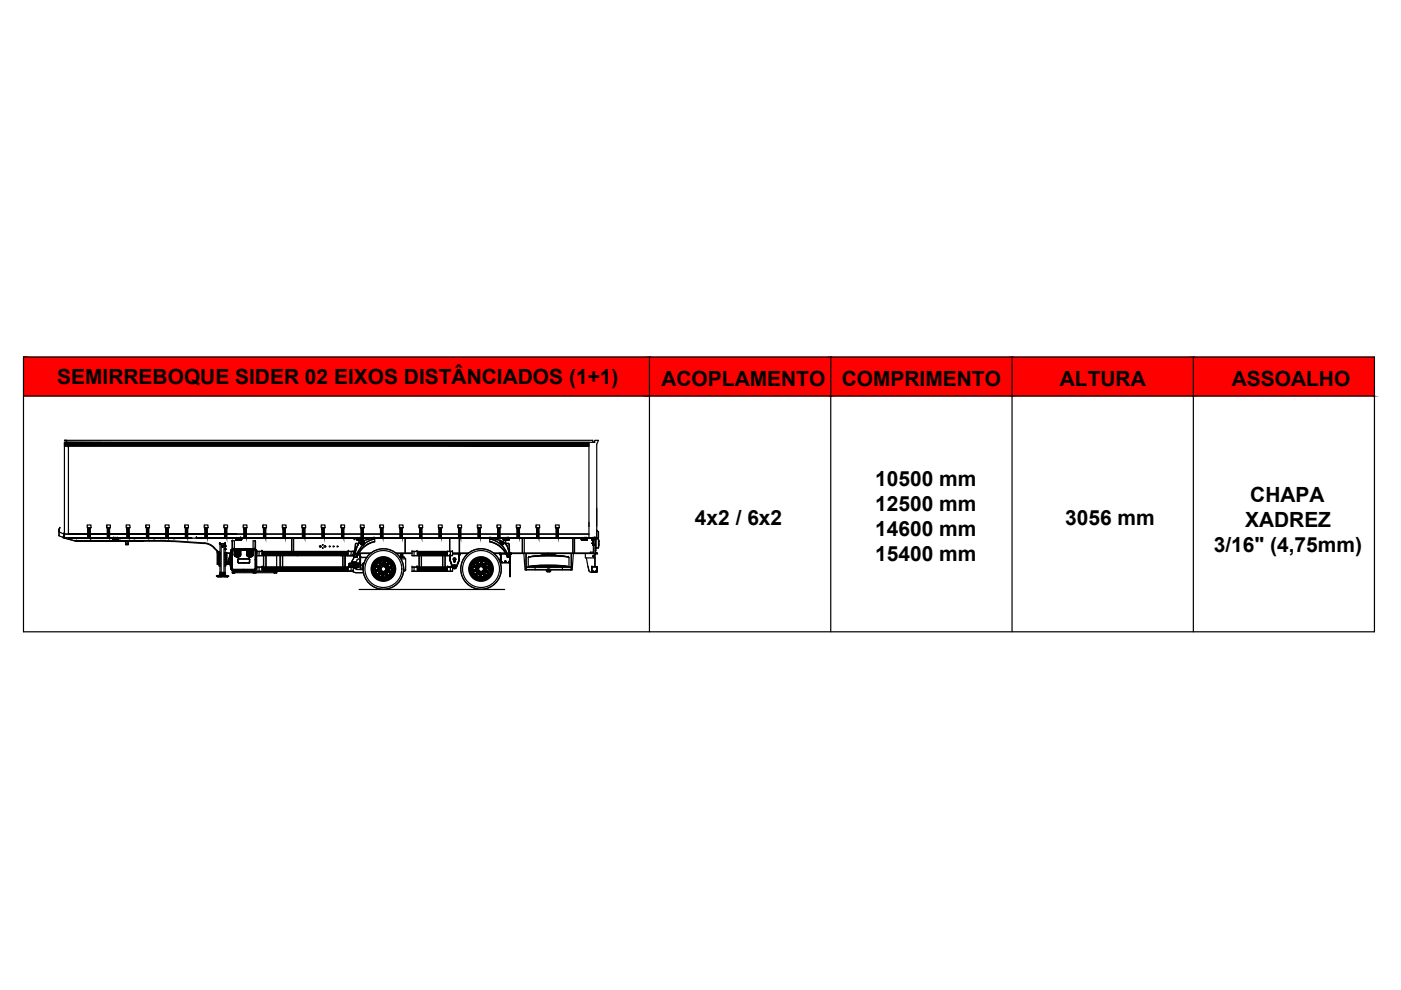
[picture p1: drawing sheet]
<svg xmlns="http://www.w3.org/2000/svg" width="297mm" height="210mm" viewBox="0 0 297 210" stroke-linecap="round" stroke-linejoin="round" font-family="sans-serif">
<defs><g id="words">
<g font-size="4.4">
<text x="12.1" y="81.4">SEMIRREBOQUE SIDER 02 EIXOS DISTÂNCIADOS (1+1)</text>
<text x="140.2" y="81.8">ACOPLAMENTO</text>
<text x="178.5" y="81.8">COMPRIMENTO</text>
<text x="224.7" y="81.8">ALTURA</text>
<text x="261.1" y="81.8">ASSOALHO</text>
<text x="185.6" y="103">10500 mm</text>
<text x="265.1" y="106.4">CHAPA</text>
<text x="147.3" y="111.4">4x2 / 6x2</text>
<text x="185.6" y="108.3">12500 mm</text>
<text x="185.6" y="113.6">14600 mm</text>
<text x="225.8" y="111.4">3056 mm</text>
<text x="264" y="111.7">XADREZ</text>
<text x="185.6" y="118.9">15400 mm</text>
<text x="257.3" y="117.1">3/16&quot; (4,75mm)</text>
</g>
</g></defs>
<!-- layer: 0 -->
<g fill="none" stroke="#000" stroke-width=".25">
<path d="M5 75.7h286.4v58.3h-286.4zM137.7 75.7v58.3M176.1 75.7v58.3M214.6 75.7v58.3M253 75.7v58.3M5 84h286.4M13.7 94.6h111.2M14.1 93.8h112M14.5 95v-.4v18.6h35.7h-35.7M124.9 93.8v20.2M13.7 113.2v-19.4h.4v-.4h-.4h112v.4h.4v-.4h.8l-.4 .8-.1 19.9M18.5 111.3h.8v.6h-.8z"/>
<path d="M18.6 111.9h.5v2.2h-.5zM22.6 111.3h.8v.6h-.8zM22.8 111.9h.4v2.2h-.4zM23.9 114.4l.1 .1M23.9 114.3v.1M23.9 114.3h.1M23.9 114.4h.1M23.9 114.3l.1 .1M24 114.4h.1M24 114.5h1M24 114.2l-.1 .1M24 114.2h.1"/>
<path d="M24 114.2h1M24 114.5h1h-1M24 114.3h.1M24 114.4l.2 .1M24 114.5h.1M24 114.3v.1M24.1 114.3h.1M24.1 114.4h.1M24.1 114.4h.8M24.1 114.1h.1M24.1 114.5h.7M24.1 114.1l-.2 .2 .1 .2"/>
<path d="M24.1 114.2h.1M24.1 114.5h.1M24.2 114.2l-.2 .1M24.2 114.1h.1M24.2 114.1h.7M24.2 114.1l-.3 .2 .1 .2h1l.1-.2-.2-.2M24.2 114.4h.6M24.4 114.4h.2zM24.5 114.4v.1M24.5 114.4h.1M24.5 114.2h.3M24.5 114.3v.1"/>
<path d="M24.5 114.2l-.5 .2h1l-.1-.2M24.5 114.3h.1M24.5 114.2h.1M24.5 114.4l.1 .1M24.5 114.5h.1M24.5 114.1h.1M24.8 114.4h.1M24.8 114.2h.1M24.8 114.5h-.8M24.9 114.1h.1M24.9 114.5h.1M24.9 114.2l.1 .1"/>
<path d="M24.9 114.1v.1M24.9 114.2h.1M24.9 114.4h-.1M24.9 114.2h-.9M25 114.4h.1M25 114.3v.1M25 114.2l.1 .1M25 114.5h.1M25 114.2h.1M25.1 114.3h-.1M25.1 114.3v.1M25.1 114.4l-.3 .1"/>
<path d="M25.1 114.4l-.1 .1M25.1 114.3h.1M25.1 114.4h.1M26.7 111.3h.8v.6h-.8zM26.9 111.9h.5v2.2h-.5zM30.9 111.3h.8v.6h-.8zM31.1 111.9h.4v2.2h-.4zM35 111.3h.8v.6h-.8zM35.2 111.9h.5v2.2h-.5zM39.1 111.3h.8v.6h-.8zM39.3 111.9h.5v2.2h-.5zM43.3 111.3h.8v.6h-.8z"/>
<path d="M43.5 111.9h.4v2.2h-.4zM47.4 111.3h.8v.6h-.8zM47.6 111.9h.5v2.2h-.5zM50 114.4l.1 .1M50 114.3v.1M50 114.3h.1M50 114.4h.1M50.1 114.3l.1 .1M50.1 114.4h.1M50.1 114.4l.1 .1M50.1 114.2v.3M50.1 114.5h1"/>
<path d="M50.1 114.2l-.1 .1M50.1 114.2h.1M50.1 114.5h.1M50.1 114.2h.9M50.1 114.5h1zM50.1 114.2h1M50.1 114.3h.1M50.2 114.3h.1M50.2 114.4l.1 .1M50.2 114.2l-.1 .1M50.2 114.4h.1M50.2 114.5h.1"/>
<path d="M50.2 114.2h.1M50.2 114.3v.1M50.2 114.4h-.1M50.2 114.2h-.1M50.2 114.4h.8M50.2 114.1h.1M50.2 114.5h.8M50.2 114.4h.2M50.2 114.1v.1M50.3 114.2l-.1 .1M50.3 114.1h.1M50.3 114.1h.7"/>
<path d="M50.3 114.1l-.3 .2 .1 .2h1l.1-.2-.2-.2M50.3 114.5h.1M50.4 114.4h.5M50.6 114.4l.1 .1M50.6 114.4h.1zM50.6 114.4h.1M50.6 114.2h.4M50.6 114.3v.1M50.6 114.3h.1M50.6 114.2h.1M50.6 114.5h.1M50.7 114.5h.1"/>
<path d="M50.7 114.1h.1M50.7 114.4h.1M50.7 114.3v.1M50.7 114.2l-.5 .2 .9-.1M50.7 114.3l-.1 .1M50.7 114.3h.1M50.7 114.2h.1M50.7 114.4l-.1 .1M50.9 114.4h.1M51 114.2h.1M51 114.5h-.9M51 114.1h.1"/>
<path d="M51 114.5h.1M51 114.1v.1M51 114.4h-.1M51.1 114.5h-.9M51.1 114.4h.1M51.1 114.3v.1M51.1 114.1h.1M51.1 114.2h.1M51.1 114.2h-.1M51.1 114.2l.1 .1M51.1 114.2h-1M51.1 114.5h.1"/>
<path d="M51.2 114.3v.1M51.2 114.4h.1M51.2 114.3h-.1M51.2 114.4l-.2 .1M51.2 114.4l-.1 .1M51.2 114.3h.1M51.3 114.3l-.1 .1M51.3 114.4l-.2 .1M51.3 114.4h.1M51.3 114.3h.1M51.5 111.3h.9v.6h-.9zM51.7 111.9h.5v2.2h-.5z"/>
<path d="M55.7 111.3h.8v.6h-.8zM55.9 111.9h.4v2.2h-.4zM59.8 111.3h.8v.6h-.8zM60 111.9h.5v2.2h-.5zM64 111.3h.8v.6h-.8zM64.1 111.9h.5v2.2h-.5zM68.1 111.3h.8v.6h-.8zM68.3 111.9h.4v2.2h-.4zM72.2 111.3h.9v.6h-.9zM72.4 111.9h.5v2.2h-.5zM75.7 114.3h.1M75.7 114.4h.1"/>
<path d="M75.7 114.4l.1 .1M75.7 114.3v.1M75.7 114.3l.1 .1M75.7 114.4v-.1v.1M75.8 114.4h.1M75.8 114.2h.1M75.8 114.2l-.1 .1M75.8 114.3h.1M75.8 114.4l.1 .1M75.8 114.5h.1M75.8 114.5h1M75.8 114.3v.1"/>
<path d="M75.8 114.2h.9M75.8 114.2h1M75.9 114.4h.1M75.9 114.3h.1M75.8 114.1h.1M75.9 114.3v.1M75.9 114.4h.8M75.9 114.1h.1M75.9 114.2h.1M75.9 114.5h.8M75.9 114.2l-.1 .1M75.9 114.1l-.1 .1"/>
<path d="M75.9 114.1h.8M75.9 114.1l-.2 .2 .1 .2h1l.1-.2-.2-.2M75.9 114.5h.1M76 114.4h.6M76.2 114.4h.2zM76.3 114.4h.1M76.3 114.3v.1M76.3 114.2l-.5 .2M76.3 114.3h.1M76.3 114.2h.1M76.3 114.4l-.1 .1M76.3 114.4v.1"/>
<path d="M76.3 114.5h.1M76.3 114.1h.1M76.3 114.2h.4M76.4 114.4l-.1 .1M76.4 111.3h.8v.6h-.8zM76.6 114.4h.1M76.6 111.9h.4v2.2h-.4zM76.6 114.2h.1M76.6 114.1h.1M76.7 114.5h.1M76.7 114.2l.1 .2h-.9M76.7 114.2l.1 .1"/>
<path d="M76.7 114.5l.1-.1-.1 .1M76.7 114.1h.1M76.7 114.5h-.9M76.7 114.4h-.1M76.7 114.1v.1M76.7 114.2h.1M76.7 114.4h.1M76.7 114.3l.2 .1M76.8 114.3v.1M76.8 114.4h.1M76.8 114.2l.1 .1M76.8 114.5h.1"/>
<path d="M76.8 114.2h.1M76.9 114.4l-.1 .1M76.9 114.3h.1M76.9 114.3v.1M76.9 114.4h.1M80.5 111.3h.8v.6h-.8zM80.7 111.9h.5v2.2h-.5zM84.7 111.3h.8v.6h-.8zM84.8 111.9h.5v2.2h-.5zM88.8 111.3h.8v.6h-.8zM89 111.9h.4v2.2h-.4zM92.9 111.3h.9v.6h-.9z"/>
<path d="M93.1 111.9h.5v2.2h-.5zM97.1 111.3h.8v.6h-.8zM97.2 111.9h.5v2.2h-.5zM101.2 111.3h.8v.6h-.8zM101.4 111.9h.4v2.2h-.4zM105.4 111.3h.8v.6h-.8zM105.5 111.9h.5v2.2h-.5zM106.7 114.3h.1M106.7 114.4h.1M106.7 114.4l.1 .1M106.7 114.3v.1M106.8 114.3v.1"/>
<path d="M106.8 114.4h.1M106.8 114.4v.1M106.8 114.4v-.1l-.1 .1M106.8 114.5h1.1M106.8 114.2l-.1 .1M106.8 114.2h.1M106.8 114.5h.1M106.8 114.2v.1M106.8 114.4l.2 .1M106.8 114.2h.9M106.8 114.5h1h-1M106.8 114.2h1"/>
<path d="M106.9 114.3h.1M106.9 114.4h.1M106.9 114.4l.1 .1M106.9 114.1h.1M106.9 114.2h-.1M106.9 114.4h.8M106.9 114.2h.1M107 114.5h-.2M107 114.5h.7M107 114.2l-.2 .1M107 114.1h-.1M107 114.1h.1"/>
<path d="M107 114.1h.7M107 114.1l-.2 .2v.2h1.1v-.2l-.2-.2M107 114.1l-.1 .1M107 114.5h.1M107 114.4h.6M107.3 114.4h.1zM107.3 114.4h.1M107.3 114.3v.1M107.3 114.2l-.4 .2h.9l-.1-.2M107.3 114.3h.1M107.3 114.2h.1M107.3 114.5h.1"/>
<path d="M107.3 114.4v.1M107.3 114.1h.1M107.3 114.2h.4M107.4 114.4v.1M107.6 114.4h.1M107.6 114.2h.1M107.6 114.5h.2M107.7 114.1h.1M107.7 114.5h.1M107.7 114.2l.1 .1M107.7 114.5l.1-.1-.8 .1M107.7 114.4h-.1"/>
<path d="M107.7 114.1l.1 .1M107.8 114.2h.1M107.8 114.4h.1M107.8 114.1h.1M107.8 114.2h-1M107.8 114.2h-.1M107.8 114.3v.1M107.8 114.2l.1 .1zM107.8 114.5h.1M107.8 114.2l.1 .1M107.9 114.4h.1M107.9 114.2v.1"/>
<path d="M107.9 114.5h.1M107.9 114.2h.1M107.9 114.3h-.1M107.9 114.3l-.1 .1M107.9 114.4l-.1 .1M107.9 114.3h.1M107.9 114.3v.1M107.9 114.4v.1M109.5 111.3h.8v.6h-.8zM109.6 111.9h.5v2.2h-.5zM113.6 111.3h.8v.6h-.8zM113.8 111.9h.4v2.2h-.4z"/>
<path d="M117.8 111.3h.8v.6h-.8zM117.9 111.9h.5v2.2h-.5zM123.2 114.4l.1 .1M123.3 114.4v.1M123.3 114.3v.1M123.3 114.3h.1M123.3 114.4h.1M123.3 114.3l.1 .1M123.3 114.4l.1 .1M123.3 114.2h.2M123.3 114.2l-.1 .1M123.3 114.5h1.1"/>
<path d="M123.3 114.2v.1M123.3 114.2h.1M123.3 114.5h.1M123.4 114.2h.9M123.4 114.3h.1M123.4 114.4l.1 .1M123.4 114.2l-.1 .1M123.4 114.4h.1M123.4 114.4l.1 .1h-.1M123.4 114.5h.1M123.4 114.2h.1M123.4 114.3v.1"/>
<path d="M123.4 114.5h.9M123.4 114.1h.1M123.5 114.5h.8M123.5 114.5h.7M123.5 114.4h.8M123.5 114.4h.1M123.5 114.1h.1M123.5 114.2h.1M123.5 114.1l.7 .1M123.5 114.2l-.1 .1M123.5 114.1h.7M123.5 114.1l-.2 .2v.2h1.1v-.2l-.2-.2"/>
<path d="M123.5 114.5h.1M123.6 114.4h.5M123.8 114.4h.1zM123.8 114.4v.1M123.8 114.4h.1M123.8 114.2h.4M123.9 114.4h.1M123.9 114.3v.1M123.9 114.2l-.5 .2 .9-.1M123.9 114.3h.1M123.9 114.5h.1M123.9 114.4v.1"/>
<path d="M123.9 114.2h.1M123.9 114.1h.1M124.1 114.4h.2M124.2 114.2h.1M124.2 114.2l.2 .1M124.2 114.1h.1M124.2 114.5h.1M124.3 114.1h.1M124.3 114.4h-.2M124.3 114.1v.1M124.3 114.4h.1M124.3 114.4l-.1 .1"/>
<path d="M124.3 114.2h.1M124.4 114.4l-.2 .1M124.4 114.4h.1M124.4 114.2v.1zM124.4 114.5h.1M124.4 114.3v.1M124.4 114.2v.1M124.4 114.2h.1M124.4 114.3h-.1M124.4 114.4v.1M124.4 114.3h.1M124.5 114.3l-.1 .1"/>
<path d="M124.5 114.4l-.1 .1M124.5 114.4h.1M124.5 114.3h.1M125.5 115.2h.1M125.5 115.1h.1M125.6 114.4v.1M125.6 115.2h.1M125.6 114.5h.1M125.6 114.4h.1M125.6 115.1v.2zM125.6 115.1h.1M125.6 114.4v.2z"/>
<path d="M125.7 115.1h.1M125.7 115.2v.1M125.7 115.2h.1M125.7 115.3h.1M125.7 115.1v.1M125.7 115h.1M125.7 114.5h.1M125.7 114.4h.1M125.7 115.6h.1M125.7 114.1v1.5h.4M125.7 114.1h.4v1.5M125.7 114.1h.4"/>
<path d="M125.7 114.1h.5M125.7 115v.1M126.1 115.6h.1M126.2 114.1h.1M126.1 114.3h-.3h.3M126.1 114.2h-.3h.3M126.2 114.2v1.4M126.2 114.6h.1M126.2 115.5h.1M126.2 114.1l-.1 1.5M126.3 114.6h.1M126.3 114.9h.1"/>
<path d="M126.5 112.4l.4 .4v1.2h-.4zM74 120v.2M76.1 125h30.9"/>
</g>
<g fill="#f00" stroke="#f00" stroke-width=".21">
<path d="M253 75.7l38.4 8.3v-8.3zM253 75.7l38.4 8.3h-38.4z"/>
<path d="M214.6 75.7l38.4 8.3v-8.3zM214.6 75.7l38.4 8.3h-38.4z"/>
<path d="M176.1 75.7l38.5 8.3v-8.3zM176.1 75.7l38.5 8.3h-38.5z"/>
<path d="M137.7 75.7l38.4 8.3v-8.3zM137.7 75.7l38.4 8.3h-38.4z"/>
<path d="M5 75.7l132.7 8.3v-8.3zM5 75.7l132.7 8.3h-132.7z"/>
</g>
<!-- layer: SP_15501 -->
<path d="M55.6 120.9h18.1M55.6 120.5h18.1M55.6 120.3h18.1M55.6 121.1h18.1M73.7 120.8h-18.1h18.1M73.7 120.7h-18.1h18.1M73.7 120.6h-18.1h18.1M73.7 120.5h-18.1h18.1M73.7 120.3h-18.1h18.1M73.7 121.1h-18.1h18.1" fill="none" stroke="#000" stroke-width=".25"/>
<!-- layer: CORPO -->
<path d="M58.7 117.8v2.5M49.3 121.4h.1M49.3 121v.4M49.3 121.4h9.4M58.7 121.4h.1M58.7 121.1v.3" fill="none" stroke="#000" stroke-width=".25"/>
<!-- layer: PORTA -->
<path d="M49.3 121.4l.5 .1zM53.7 121.4l.6 .1zM58.1 121.4l.6 .1z" fill="none" stroke="#000" stroke-width=".25"/>
<!-- layer: ARO -->
<g fill="none" stroke="#000" stroke-width=".25">
<path d="M114.3 120.2h.1M114.9 120.1l1.3 .1M117.7 120.1l-1.3 .1M118.3 120.2h-.1"/>
<circle cx="81.3" cy="120.6" r="2.22"/>
<circle cx="81.3" cy="120.6" r="2.18"/>
<circle cx="81.3" cy="120.6" r="2.05"/>
<circle cx="81.3" cy="120.6" r="2.43"/>
<circle cx="81.3" cy="120.6" r="2.39"/>
<circle cx="81.3" cy="120.6" r="2.31"/>
<circle cx="102" cy="120.6" r="2.22"/>
<circle cx="102" cy="120.6" r="2.18"/>
<circle cx="102" cy="120.6" r="2.05"/>
<circle cx="102" cy="120.6" r="2.43"/>
<circle cx="102" cy="120.6" r="2.39"/>
<circle cx="102" cy="120.6" r="2.31"/>
</g>
<!-- layer: ESPELHO -->
<g fill="none" stroke="#000" stroke-width=".25">
<path d="M79.7 119.5h.1M79.8 119.5l-.2 .1M79.8 119.4l-.1 .1M79.9 119.4h.1M79.9 119.5a1.84 1.84 0 0 0 .2 2.5 1.84 1.84 0 0 0 2.5-.1M79.9 119.4h-.1M79.9 119.5h.1M79.9 119.5h-.2M80 119.4l-.1 .1M80 119.4v-.3v.3l-.3 .2-.1-.1h.3M80 119.4h.1M80 119.4h-.2"/>
<path d="M80 119.3h.1M80 119.3l-.1 .1M80 119.1v.1M80.5 119.8a1.16 1.16 0 0 1 1.8 .3 1.16 1.16 0 0 1-.6 1.6M80.6 118.8h.1M80.6 118.8l.3 .1M80.6 118.8a.38 .38 0 0 0 .6-.2l-.2 .3M80.7 118.8l.2 .1M80.7 118.8h.1M80.8 118.8l.2 .1M80.8 118.8h.1M80.8 118.8h-.1"/>
<path d="M80.9 118.9l-.9 .5M80.9 118.9h.1M80.9 118.8h-.1M81 118.8a1.84 1.84 0 0 1 1.9 .9M81 118.8h.1M81 118.9h.1M81 118.9h-.1M81.1 118.8h.1M81.1 118.8h-.1M81.1 118.7l-.1 .1M81.2 118.7l-.1 .1M81.8 118.8h.1"/>
<path d="M81.9 118.8v-.1a.32 .32 0 0 0 .2 .3 .32 .32 0 0 0 .3-.1M81.9 118.8l.1 .2M81.9 118.8h.1M81.9 118.8l.1 .1M82 118.9h.1M82 118.9l.1 .1M82.1 119h.1M82.2 119h.1M82.4 119h-.1M82.8 119.7l.1 .1M82.9 119.7h.1M82.9 119.4v.2"/>
<path d="M82.9 119.6v.1M82.9 119.6h.1M82.9 119.8a1.84 1.84 0 0 1-.2 2M82.9 119.7l.1 .1M82.9 119.4l-.1 .1 .1 .2M82.9 119.4a.31 .31 0 0 0 0 .4 .31 .31 0 0 0 .3 .1l-.3-.1M82.9 119.8h.1M82.9 119.7v.1M83 119.8h.1M83 119.8v.1M83 119.8l.1 .1M83 119.9h.1"/>
<path d="M83.1 119.9h.1M100.5 119.4l-.2 .2M100.7 119.4l-.1 .1M100.7 119.1a.32 .32 0 0 1-.1 .4 .32 .32 0 0 1-.3 0M100.7 119.1v.1M100.7 119.3l-.1 .1M101 120l-.2 .5 .1 .6M101.2 119.8a1.16 1.16 0 0 1 1.3-.2 1.16 1.16 0 0 1 .7 1M101.3 118.8l.2 .1M101.3 118.8a.33 .33 0 0 0 .5-.2l-.1 .3M101.3 118.8h.1M101.4 118.8l.1 .1"/>
<path d="M101.4 118.8h.1M101.5 118.9h.1M101.5 118.8l.2 .1M101.5 118.8h.1M101.5 118.8h-.1M101.6 118.9a1.84 1.84 0 0 0-.8 3.1 1.84 1.84 0 0 0 3-1.1M101.6 118.8h.1M101.6 118.9h-.1M101.6 118.8h-.1M101.7 118.8l1 .1M101.7 118.9h.1M101.8 118.8h.1"/>
<path d="M101.8 118.8h-.2M101.8 118.7l-.1 .1M101.9 118.7l-.1 .1M102.5 118.8h.1M102.6 118.8l.1 .2M102.6 118.8h.1M102.6 118.8l.1 .1M102.7 119h.1M102.7 119l-.1-.3a.29 .29 0 0 0 .1 .3 .29 .29 0 0 0 .4-.1l-.3 .1M102.7 118.9h.1M102.7 118.9l.1 .1M102.8 119h.1"/>
<path d="M102.8 119a1.97 1.97 0 0 1 1.1 1.9M102.9 119h.1M103.1 119h-.2M103.5 119.5v.1M103.5 119.6v.1M103.5 119.6h.1M103.5 119.6l.1 .1M103.6 119.7v.1M103.6 119.4l-.1 .1M103.6 119.4a.27 .27 0 0 0 0 .4 .27 .27 0 0 0 .3 .1M103.6 119.7h.1M103.7 119.8h.1"/>
<path d="M103.7 119.8v.1M103.7 119.8l.1 .1M103.7 119.9h.1M103.8 119.9h.1M114.5 117.8l1.2-.2 2.5 .2M115.7 117.7l-.1 .1M115.7 117.7h.1M115.7 117.7l.1 .1M115.8 117.7h-.1M115.8 117.7h.1M116.9 117.7h.1M116.9 117.7l.1 .1"/>
<path d="M116.9 117.7l-.1 .1M117 117.7h.1M79.3 120.2a.3 .3 0 0 1 .2 .3 .3 .3 0 0 1-.2 .2M79.4 120.6l-.1 .2M79.4 120.2v.2M79.4 121.4a.32 .32 0 0 1 .3 .2 .32 .32 0 0 1 0 .3v-.1M79.4 120.5v.2M79.4 121.4h.1M79.5 120.5h.1M79.5 121.4h.1M79.6 121.5v.1M79.7 121.7v.1"/>
<path d="M79.7 121.6h.1M80.2 121.1l-.1-.6 .2-.5-.2 .5 .1 .6M80.3 121.3l.5 .4 .6 .1-.6-.1zM80.4 122.3l-.2 .1a.32 .32 0 0 1 .4-.1 .32 .32 0 0 1 .2 .4M80.4 122.4h.1M80.5 122.4h.1M80.5 122.4l.2 .1M80.5 122.3l-.1 .1M80.6 122.4h.1M80.6 122.4l.1 .1M80.7 122.4v.1M80.7 122.5h.1"/>
<path d="M80.8 122.5v.1M81.5 122.6l-.1 .1M81.5 122.6h-.1M81.5 122.6h.1M81.6 122.6h.1M81.7 122.4l.2 .1M81.7 122.5l-.2 .1M81.8 122.5h.1M81.8 122.5l-.2 .1M81.9 122.5h.1M81.9 122.5l.1 .1M82 122.6a.31 .31 0 0 0-.3-.2 .31 .31 0 0 0-.3 .3"/>
<path d="M82.6 122l-.1 .1M82.6 122.1v.1M82.6 121.9h.1M82.6 122.1h.1M82.7 121.9h-.1M82.7 122h.1M82.7 121.8h.3a.3 .3 0 0 0-.3 .1 .3 .3 0 0 0-.1 .3v-.3M82.7 121.8h.1M82.7 122l-.1 .1M82.7 121.9h.1M82.8 121.9l-.1 .1M82.8 121.8h-.1"/>
<path d="M82.8 121.8h.1M82.8 121.8l-.1 .1M82.9 121.8h-.1M83 121.8h-.1M83.1 120.9l.1 .1M83.2 120.8l-.1 .1M83.2 121h.1M83.2 121v.1M83.2 120.7l-.1 .1M83.2 120.8h.1M83.2 120.7h.1M83.2 120.9h.1"/>
<path d="M83.2 121.1l.1 .1M83.2 120.7v.2M83.2 120.9v.1M83.2 120.6v.1M83.3 120.6a.29 .29 0 0 0-.2 .3 .29 .29 0 0 0 .2 .3M83.3 120.6h.1M100 120.2a.29 .29 0 0 1 .2 .3 .29 .29 0 0 1-.3 .2M100 120.2h.1M100.1 120.7l-.1 .1M100.1 120.2v.2M100.1 121.5a.28 .28 0 0 1 .3 .1 .28 .28 0 0 1 0 .3M100.1 121.4h.1"/>
<path d="M100.2 121.4h.1M100.2 120.5l-.2 .2M100.2 121.5l.2 .1M100.2 121.5h.1M100.2 121.5l.1 .1M100.3 121.6l.1 .1M100.3 121.6h.1M100.4 121.7h.1M100.4 121.7v.1M100.4 121.8h.1M100.4 121.6v.2M100.4 121.8v.1"/>
<path d="M101 122.3l-.1 .1a.3 .3 0 0 1 .4-.1 .3 .3 0 0 1 .1 .4M101 122.4h.1M101 122.4h.2M101 121.3l.5 .4 .6 .1-.6-.1-.4-.4M101.2 122.4h.1M101.2 122.3l-.2 .1M101.2 122.4l.2 .1M101.3 122.4l.1 .1M101.3 122.5l.2 .1M101.4 122.5h.1M102.2 122.6l-.1 .1M102.2 122.6h-.1"/>
<path d="M102.2 122.6h.1M102.3 122.5h.1M102.3 122.6h.1M102.4 122.5h-.1M102.4 122.4l.2 .1M102.4 122.5h.1M102.4 122.4l.3 .2a.29 .29 0 0 0-.3-.2 .29 .29 0 0 0-.3 .3l.2-.2M102.4 122.4h.1M102.4 122.5h.2M102.6 122.5h.1M102.6 122.5l.1 .1M103.1 120.9l-.2 .5-.5 .3 .5-.3z"/>
<path d="M103.3 122l-.1 .1M103.3 122.1h.1M103.3 122.1v.1M103.3 121.9v.2M103.4 122h.1M103.4 122l-.1 .1M103.4 121.9l-.1 .1M103.4 121.9h.1M103.4 121.9v.1M103.5 121.8h-.1M103.5 121.8h.1M103.5 121.8l-.1 .1"/>
<path d="M103.6 121.8h-.1M103.6 121.8h.1a.32 .32 0 0 0-.4 .1 .32 .32 0 0 0 0 .3M103.8 120.8v.1M103.8 120.9h.1M103.8 120.8l.2-.2a.29 .29 0 0 0-.2 .3 .29 .29 0 0 0 .2 .3l-.2-.3M103.8 120.8h.1M103.8 121v.1M103.9 121h.1M103.9 120.9h.1M103.9 120.9v.1M103.9 120.7l-.1 .1M103.9 120.8l-.1 .1"/>
<path d="M103.9 120.8h.1M103.9 120.7h.1M103.9 121.2h.1M103.9 120.7v.1M104 120.6l-.1 .1"/>
<circle cx="81.3" cy="120.6" r="1.8"/>
<circle cx="81.3" cy="120.6" r="1.67"/>
<circle cx="102" cy="120.6" r="1.8"/>
<circle cx="102" cy="120.6" r="1.67"/>
</g>
<!-- layer: SP_97089 -->
<g fill="none" stroke="#000" stroke-width=".25">
<path d="M112.1 118.2h.1M112.7 118l3.6-.3 3.6 .3M120 118l-2.9-.2a18.3 18.3 0 0 0-4.8 .3M120 118l.4 .1M120.5 118.1l-1.8-.2-2.4-.1a10.7 10.7 0 0 0-4.3 .4M120.6 118.2h.1M120.6 118.2v2M120.6 118.2a25.8 25.8 0 0 0-8.6 0v2M112 120.1a28 28 0 0 1 8.6 0M112.1 120.2a30.7 30.7 0 0 1 8.4 0M112.9 120.2l3.4-.2 3.4 .2M113.6 120.2l1.8-.1 3.7 .1"/>
<circle cx="81.3" cy="120.6" r="3.9"/>
<circle cx="81.3" cy="120.6" r="4.3"/>
<circle cx="81.3" cy="120.6" r="2.6"/>
<circle cx="81.3" cy="120.6" r="2.52"/>
<circle cx="102" cy="120.6" r="3.9"/>
<circle cx="102" cy="120.6" r="4.3"/>
<circle cx="102" cy="120.6" r="2.6"/>
<circle cx="102" cy="120.6" r="2.52"/>
</g>
<!-- layer: SP_15487 -->
<path d="M125.8 114.1h.1" fill="none" stroke="#000" stroke-width=".25"/>
<!-- layer: SP_15486 -->
<g fill="none" stroke="#000" stroke-width=".25">
<path d="M75.1 114.3l.1 .1v-.1M75.1 114.3h.1"/>
<circle cx="67.9" cy="115.9" r=".19"/>
<circle cx="68.4" cy="116.2" r=".06"/>
<circle cx="68.4" cy="115.5" r=".06"/>
<circle cx="68.9" cy="115.9" r=".19"/>
<circle cx="69.9" cy="115.9" r=".11"/>
<circle cx="70.7" cy="115.9" r=".11"/>
<circle cx="71.6" cy="115.9" r=".11"/>
</g>
<!-- layer: SP_15485 -->
<path d="M14.3 114.1v.1M15.7 114.6h.6M41.6 114h.1M41.6 114.1h.1" fill="none" stroke="#000" stroke-width=".25"/>
<!-- layer: SP_15489 -->
<g fill="none" stroke="#000" stroke-width=".25">
<path d="M43.3 115.1l1.3 .4 .8 .5M43.3 115.1l-9.1-.5h-17.9v.1l20.8 .1 6.6 .5 .9 .3 .7 .5M45.3 116.2l.7 .7M45.4 116.1l1.2 1M46 116.8l.2 .2M47.9 117.2h.1M48.1 117.2h.9M48.8 117.4h.2M54.4 117.4h.1M54.4 117.2h.1M74.9 117.4h.3M74.9 117.2h.3"/>
<path d="M76.1 117.4h2.4M76.2 117.2h2.5M83.9 117.2h3.5M84.1 117.4h3.3M96 117.4h3.2M96 117.2h3.4M104.6 117.2h2.5M104.8 117.4h2.4M108.1 117.4h17.7M108.3 117.2h-.2h17.7"/>
</g>
<!-- layer: SP_6313 -->
<path d="M14.1 114.1h.1" fill="none" stroke="#000" stroke-width=".25"/>
<!-- layer: SP_6423 -->
<path d="M13.7 113v1.1h.9M13.7 113.2v.9M40.8 114.1h.8M125.6 114.1h.8" fill="none" stroke="#000" stroke-width=".25"/>
<!-- layer: SP_6311 -->
<path d="M13.7 114h27l-26.1 .1M13.7 113.3h111.2M13.7 113.2h111.2M126.9 114h-85.3l84.8 .1" fill="none" stroke="#000" stroke-width=".25"/>
<!-- layer: SP_1457 -->
<path d="M34 114.1l1.2 .1M34 114.1v.1" fill="none" stroke="#000" stroke-width=".25"/>
<!-- layer: 9700034 -->
<path d="M26.2 114.8h.4M26.8 114.8h.2M27.2 114.8h.4" fill="none" stroke="#000" stroke-width=".25"/>
<!-- layer: 9700033 -->
<path d="M26.6 114.8h.1M26.6 115.4l.6 .1zM26.7 115.5h.1M26.7 115.5h.5M26.7 115.1v.3M26.8 114.8h-.2v.3h.6v-.3M27 114.8h.2M27.1 115.1v.3M27.2 115.5h.1M27.2 114.8h.1" fill="none" stroke="#000" stroke-width=".25"/>
<!-- layer: SP_15106 -->
<path d="M19.1 114.1l.1 .1M19.2 114.1v.1l.2-.1M25.3 114.2h.1M25.4 114.1v.1M25.4 114.1v.1l.2-.1M28.4 114.1l.1 .1M28.5 114.1v.1l.1-.1M32.6 114.2h.1M32.9 114.1v.1h-.3M36.8 114.1l.1 .1M36.9 114.1v.1l.2-.1" fill="none" stroke="#000" stroke-width=".25"/>
<!-- layer: SP_15491 -->
<path d="M13.7 114.1l-.4-.1 2.9 .8M13.8 114.1l2.4 .6M16.2 114.8h.1M16.2 114.7h.1M30.5 114.7h-14.3" fill="none" stroke="#000" stroke-width=".25"/>
<!-- layer: SP_15270 -->
<path d="M41.6 114.1h.1M41.6 114h.1" fill="none" stroke="#000" stroke-width=".25"/>
<!-- layer: SP_15124 -->
<g fill="none" stroke="#000" stroke-width=".25">
<path d="M46 117.2l.1 2.4zM46 117.1h.1M46.1 117.1l-.1-.1v.2M46.1 119.6h.3M46.2 117l.3 .1M46.3 117l-.2 .1M47.9 117.3h.1M48.1 119.6h.1M48.1 117.3h.7M48.7 117.3l.1 .2M48.8 117.5l.1 .1M48.8 117.5l-.7 2.1h-.1"/>
<path d="M48.8 117.5h.1M48.8 117.6l-.6 2.1M48.8 117.4v.1M48.9 117.4l-.1 .2M48.9 117.4h.1"/>
</g>
<!-- layer: PP-SUS-002(21) -->
<path d="M106.2 118.2l-.2 .1 .2 .1" fill="none" stroke="#000" stroke-width=".25"/>
<!-- layer: PP-SUS-013(21) -->
<g fill="none" stroke="#000" stroke-width=".25">
<path d="M106 117.6h.1M106 117.4v.1h1.3M106 117.4v.2M106 117.5v.1M106 117.5h.1M106 117.4h.1M106.1 117.6h.1M106.1 117.5h.1M106.1 117.7v.1M106.1 117.5v.1M106.1 117.5h-.1M106.1 117.6v.2"/>
<path d="M106.1 117.6l.1 .2M106.1 117.5l.1 .2M106.1 117.8h.1M106.1 117.7h.1M106.1 117.5l-.1 .1M106.1 117.5l.1 .3M106.2 117.8v.9l.1 .5M106.2 118.7l.2 .5M106.2 118.7h.1M106.2 117.8h.1M106.2 117.7h.1M106.2 117.8v.9"/>
<path d="M106.2 117.7v.1M106.2 118.7l.3 .6M106.2 117.8l.1 1.4M106.2 118.7l.2 .6M106.3 119.2h.1M106.3 119.2l.1 .1M106.4 119.3h.1M106.4 119.2h.1M106.4 119.3h1.5M107.9 119.3h.1M107.9 119.2h.1M108 119.2h.1"/>
<path d="M108 119.3h.1M108.1 118.7l-.2 .6h-1.4M108.1 118.2v.5M108.1 118.7h.1M108.1 118.9l-.1 .4M108.1 118.7l-.2 .6M108.1 118.8l-.2 .4M108.1 118.8l-.1 .4M108.2 118.7v-.5l-.1 .6M108.2 118.7h.1M108.2 118.7l-.1 .1M108.2 117.6h.1"/>
<path d="M108.2 117.5v.1M108.2 117.5h.1M108.2 117.6v.1M108.2 117.7h.1M108.2 117.5l.1 .1M108.3 117.6h-.1M108.3 117.5l-.1 .1M108.3 117.6h.1M108.3 117.4v.1h-.2M108.3 117.4h.1M108.3 117.5v.1M108.3 117.5h.1"/>
<path d="M108.3 117.4v.2"/>
</g>
<!-- layer: DIN_933_-_M16_X_ -->
<g fill="none" stroke="#000" stroke-width=".25">
<path d="M107.1 119l.1 .1v-.1M107.1 119h.1M107.1 119v.2l.2-.1-.1-.1M96.3 120.1l.1 .2 .1-.2M96.3 120.1h.2"/>
<circle cx="96.4" cy="119.1" r=".12"/>
<circle cx="96.4" cy="119" r=".11"/>
</g>
<!-- layer: ARRUELA_DIN_125_ -->
<g fill="none" stroke="#000" stroke-width=".25">
<circle cx="96.4" cy="119" r=".11"/>
<circle cx="107.2" cy="119" r=".11"/>
<circle cx="96.4" cy="120.1" r=".11"/>
</g>
<!-- layer: PP-SUS-014(21) -->
<g fill="none" stroke="#000" stroke-width=".25">
<path d="M75 117.4h.1M95.3 117.8h.1M95.4 117.8h.1M95.4 118.7h.1M95.4 117.8v.9M95.4 117.9h.1M95.4 118.7l.5 1.5M95.4 117.8v1M95.4 118.7l.6 1.6M95.4 118.7l.6 1.4M96 117.5h1.5v.1M97.3 117.8v.9l-.5 1.4"/>
<path d="M97.3 118.7h.1M97.3 117.8h.1M97.3 117.7v.1M97.4 117.8v.9M97.4 117.9v.8l-.7 1.6 .7-1.6M97.4 118.7h.1M97.4 117.9h.1M97.4 117.8h.1M97.4 117.7h.1M97.4 117.8v.1M97.4 117.6l-.1 .2M97.4 117.6v.1"/>
<path d="M97.4 117.7v.1v-.1M97.4 117.9v.8l-.6 1.6 .6-1.6M97.4 117.6h.1M97.4 118.7v.1M97.4 117.7v.1M97.5 117.6h.1M97.5 117.4v.1M97.5 117.6v.1M97.5 117.4v.2M95.9 120.3l.5 .3 .4-.3M96 120.1h.1M96 120.3h.1"/>
<path d="M96 120.3l.4 .2 .3-.2M96 120.2h.1M96 120.2v.1M96.8 120.1a.38 .38 0 0 0-.5-.4 .38 .38 0 0 0-.3 .5 .36 .36 0 0 1 .4-.4 .36 .36 0 0 1 .3 .4"/>
<circle cx="96.4" cy="118.6" r=".19"/>
<circle cx="96.4" cy="120.1" r=".19"/>
</g>
<!-- layer: SP_13047 -->
<path d="M125.9 118.1h.1" fill="none" stroke="#000" stroke-width=".25"/>
<!-- layer: SP_13039 -->
<path d="M124.7 120.2l.2 .8" fill="none" stroke="#000" stroke-width=".25"/>
<!-- layer: SP_15584 -->
<path d="M124.3 118.3l.5 2.7 .3 .3h.4M126.1 118.3v1.9M126.2 118.3v1.9M125.5 120.6v.1M125.5 121.3h.1M125.5 120.2h.1" fill="none" stroke="#000" stroke-width=".25"/>
<!-- layer: SP_3531 -->
<path d="M125.4 120.6h.1M125.5 120.2v.4M125.5 120.1l-.1 .1M125.5 120.6v-.4h1.1v1.1h-.4h.4M125.5 120.2h1.1M126.1 121.3h.1M126.5 120.1l.1 .1M126.6 120.2v1.1M126.6 121.2l-.1 .1" fill="none" stroke="#000" stroke-width=".25"/>
<!-- layer: SP_3532 -->
<path d="M125.5 120.7l-.1 .5M125.5 120.6l-.1 .1M125.5 120.7v.6h.6M125.5 121.3h.6M126.1 121.3h-.1" fill="none" stroke="#000" stroke-width=".25"/>
<!-- layer: SP_13044 -->
<g fill="none" stroke="#000" stroke-width=".25">
<path d="M125.5 121.2v.1M125.5 120.2v1M125.5 120.2h.1M125.5 121.3h.2M125.5 120.2h1M125.7 121.3h.1M125.7 121.2v.1M125.8 121.2h.1M125.8 121.2v.1M125.8 121.3h.1M125.8 121.3h.4M126.2 121.3h.1"/>
<path d="M126.2 121.2v.1M126.3 121.2h.1M126.3 121.2v.1M126.4 121.3h.1M126.5 120.2l.1 1M126.6 121.2l-.2 .1"/>
</g>
<!-- layer: SP_13041 -->
<g fill="none" stroke="#000" stroke-width=".25">
<path d="M124.1 117.4v.9h2.1v-.9"/>
<circle cx="125.8" cy="117.9" r=".15"/>
</g>
<!-- layer: SP_13046 -->
<g fill="none" stroke="#000" stroke-width=".25">
<circle cx="125.8" cy="117.9" r=".15"/>
<circle cx="125.8" cy="117.9" r=".11"/>
</g>
<!-- layer: SP_15276 -->
<path d="M76.1 114.6v.6M85.9 114.1v3.1M95.3 114.1v2.8M95.4 114.1v2.8M97.4 114.1v3.1M107.2 114.6v.6" fill="none" stroke="#000" stroke-width=".25"/>
<!-- layer: SP_15285 -->
<path d="M125.8 115.6v1.8h.4M126.2 117.4h.1M126.2 114.1h.1M126.2 115.6v1.8M126.2 117.5h.1M126.2 117.4v.1M126.2 117.5v.1" fill="none" stroke="#000" stroke-width=".25"/>
<!-- layer: SP_3325 -->
<path d="M125.8 117.1h-.6v.1M126.2 117.2h.1M126.2 117.1h.1M126.5 117.4h.1M126.6 117.2l-.1 .2M126.6 117.2l-.2-.1-.1 .1 .2 .2M126.6 117.2l.1 .1M126.6 117.3l-.1 .1M126.7 117.3l-.1 .1" fill="none" stroke="#000" stroke-width=".25"/>
<!-- layer: SP_15367 -->
<path d="M61.8 114.1v2.8M62.3 114.1v2.8M110.7 114.1v3.1M110.8 114.1v3.1M111.2 114.1v3.1M121.4 114.1v3.1M121.5 114.1v3.1M121.8 114.1v3.1" fill="none" stroke="#000" stroke-width=".25"/>
<g fill="none" stroke="#000" stroke-width=".25">
<path d="M46.1 122.2l-.1-.1 .2 .1M46.1 122.3h.1M46.2 122.3h.1M46.2 122.3h.7M46.3 122.2h.1M47 121.9l.2 .1 .1-.1M47.1 121.7h.1M47.1 121.7v.1M47.1 121.8h.1M47.2 121.7h.1M47.2 121.7l.1 .1M47.6 121.7v.1"/>
<path d="M47.7 121.8h.1M47.7 121.8l.4 .4-.2-.2M48.1 122.2h.1M48.2 122.2l-.1 .1M48.2 122.3h.1M48.2 122.2h.1M48.3 122.2h.1M48.3 122.3h.1M48.3 122.2l.2-.1-.2 .2"/>
</g>
<g fill="none" stroke="#000" stroke-width=".25">
<path d="M46.6 115.3h.1M46.6 115.3v.1M46.6 115.4h.1M46.6 115.3h1.1M46.6 115.3h.2M46.6 115.2l.9 .1M46.6 115.3v6M46.8 115.2h.9M46.9 115.3v6M47.5 115.2v6.1h-.7v.3M47.5 115.3h.2M47.7 115.4h.1"/>
<path d="M47.7 115.3h.1M47.7 115.8h.1M47.7 116.4v.1M47.7 116.5h.1M47.7 116.4h.1M47.7 115.9h.1M47.7 115.8v.1M47.7 115.3v6M47.8 115.3v.1M47.8 115.3h.1M47.8 115.8h.1M47.8 115.9h.1"/>
<path d="M47.8 116.5h.1M47.8 116.6h.1M47.8 116.4h.1M47.8 116.4v.1M47.9 115.8v.1M47.9 115.9h.1M47.9 115.8h.1M47.9 116.4v.1M47.9 116.5h.1M47.9 116.4h.1M47.9 115.8l-.1 .1M46 122.2l-.1-.1 .1 .1 2.2 .1"/>
<path d="M46 122.3h2.2l.1-.2-.1 .2M46 122.2h.1M46.2 122.2l.5-.4zM46.3 122.2h.1M46.6 121.6h.3M46.7 121.6v.1M46.7 121.8l.2-.2h.5l.2 .2v.5M46.7 121.6l.1 .1M46.7 121.8v.4M46.8 121.6h.1M46.8 121.3h-.2v.3h1.2v-.3h-.3l.1 .3M46.9 121.6h.1"/>
<path d="M47.1 121.7h.1M47.1 121.8h.1M47.1 121.7v.1M47.2 121.7v.1M47.2 121.7h.1M47.2 121.8h.1M47.2 121.7l.1 .1M47.3 121.8h.1M47.3 121.8h-.1M47.6 121.8h.1M47.6 121.6v.1l.1-.1M47.7 121.8l.4 .4z"/>
<path d="M47.7 121.8v.5M47.7 121.6h-.3M48.1 122.3h.1M48.2 122.2h.1M48.2 122.3h-.1"/>
<circle cx="47.2" cy="115.8" r=".15"/>
<circle cx="47.2" cy="115.8" r=".19"/>
<circle cx="47.2" cy="121.9" r=".23"/>
<circle cx="47.2" cy="121.9" r=".15"/>
<circle cx="47.2" cy="121.9" r=".19"/>
</g>
<g fill="none" stroke="#000" stroke-width=".25">
<path d="M46.2 117.2v2l.3 .8M46.3 117.1l-.1 .1M46.3 117.2h.3M46.4 117.5l.1 .1M46.4 118.5l.2 .2-.1 .1M46.4 117.5h.1M46.4 118h.1M46.4 118.9l.2 .3M46.4 120h.2M46.5 117.6l.1 .1M46.5 118v.4M46.5 119l.1 .2"/>
<path d="M46.5 118.8v.2M46.5 118.4v.1M46.5 117.9v.2M46.5 117.6h.1M46.5 117.5h.1M46.5 117.7h.1M46.6 117.7l-.1 .2M46.6 117.5v.1M46.6 117.5l-.1 .1M46.6 117.3l-.2 .2M46.6 117.6h.1M46.6 117.7l-.2 .3 .2 .2"/>
<path d="M46.6 117.6v2.4v-.8M46.6 117.7h.1M46.6 118.2h.1M46.6 118.7h.1M46.6 117.3h.1M46.6 117.2v.1M46.6 117.2h.1M46.6 118.2l-.2 .2 .2 .3M46.6 118.7l-.2 .2M46.6 117.5h.1M46.6 117.2v.3M47.7 117.6h.1"/>
<path d="M47.7 118.2l.2 .3M47.7 118.7l.2 .2-.2 .3 .2-.3M47.7 119.2l.1 .8zM47.7 117.5v.2M47.7 118.2h.1M47.7 118.7h.1M47.7 117.5h.1M47.7 117.3v-.1v.3M47.7 117.6v2.4M47.7 117.6h.2M47.7 117.3h.1M47.7 118.7l.2 .2"/>
<path d="M47.7 118.2l.2 .2-.2 .3M47.7 117.7l.1 .2M47.7 117.7l.2 .3-.2 .2M47.8 117.7h-.1M47.8 117.7h.1M47.8 117.2v.1M47.8 117.2h-.1M47.8 117.2h.2M47.8 117.4l-.1-.1 .2 .2M47.8 117.5h.1M47.8 118l-.1 .2M47.8 118.5l-.1 .2"/>
<path d="M47.9 120h-.1M47.9 117.9v.2M47.9 117.4v.1M47.9 117.5l-.2 .2M47.9 118h.1M47.9 118.5h.1M47.9 118.9h.1M47.9 117.5v.1M48 117.1l.1 .1M48.1 117.2v2l-.2 .8M47.7 120h.1"/>
<circle cx="46.4" cy="117.3" r=".06"/>
<circle cx="47.9" cy="117.3" r=".06"/>
</g>
<!-- layer: MANIVELA -->
<path d="M48.5 118.8v.3M48.6 118.4l.2 .6M48.8 119.2v-.2l-.3 .1 .1 .2M49 119.6l-.2-.4-.2 .1 .4 1.2" fill="none" stroke="#000" stroke-width=".25"/>
<!-- layer: SUPORTE_MANIVELA -->
<path d="M48.4 119.1l.1 .5M48.4 119.1v.5M48.4 119.5l.3 .1" fill="none" stroke="#000" stroke-width=".25"/>
<!-- layer: 001 -->
<g fill="none" stroke="#000" stroke-width=".25">
<path d="M76.6 115.4l.2 .1 .2-.1M76.7 115.4h.1M77 115.3v.1M77 115.4h.1M106.3 115.4h.1M106.6 115.4h.1"/>
<circle cx="76.8" cy="115.4" r=".15"/>
<circle cx="106.4" cy="115.4" r=".15"/>
<circle cx="106.4" cy="115.4" r=".19"/>
</g>
<!-- layer: TERMINAL_PARA-LA -->
<g fill="none" stroke="#000" stroke-width=".25">
<circle cx="76.8" cy="115.4" r=".15"/>
<circle cx="106.4" cy="115.4" r=".15"/>
</g>
<!-- layer: SP_97045 -->
<g fill="none" stroke="#000" stroke-width=".25">
<path d="M46.3 118.7h.2v.1zM46.3 117.7h.2v.2zM46.3 119.1h.2v.2l-.2-.1zM46.3 118.1h.2v.2l-.2-.1zM47.9 118.1h.1v.2h-.1zM47.9 118.6h.1v.2h-.1zM47.9 119.1h.1v.2h-.1zM47.9 117.7h.1v.2h-.1z"/>
<circle cx="46.4" cy="119.2" r=".11"/>
<circle cx="46.4" cy="118.2" r=".11"/>
<circle cx="46.4" cy="118.7" r=".11"/>
<circle cx="46.4" cy="117.7" r=".11"/>
<circle cx="47.9" cy="119.2" r=".11"/>
<circle cx="47.9" cy="117.7" r=".11"/>
<circle cx="47.9" cy="118.2" r=".11"/>
<circle cx="47.9" cy="118.7" r=".11"/>
</g>
<!-- layer: 9200016 -->
<path d="M82.3 118.9v.1M102.9 118.9v.1" fill="none" stroke="#000" stroke-width=".25"/>
<!-- layer: P_D_-_GRAMPO_335 -->
<path d="M80.8 118.7l-.2 .1M82 118.7l-.1 .1M82.1 118.8v.1M101.5 118.7l-.2 .1M102.7 118.7l-.1 .1M102.8 118.8v.1" fill="none" stroke="#000" stroke-width=".25"/>
<!-- layer: EIXO_CUBO_A_DISC -->
<g fill="none" stroke="#000" stroke-width=".25">
<path d="M79.9 119.9v.1M79.9 120l.1 .2M79.9 120l.3 .1M79.9 120h.1M80 119.9h.1M80 120h.1M80 120h-.1M80 119.2l-.3 .3M80 119.1l-.3 .4M80 120l.2 .2h-.3M80 120l-.1 .2M80 120l.2 .2"/>
<path d="M80.1 119.9h.1M80.2 120v.1M80.4 120h-.1M80.4 120h.1M80.4 119.5h.1M80.5 120h.1M80.4 119.4v.1M80.4 119.9h.1M80.4 119.9v.1M80.4 119.4h.1M80.4 119.6h.1M80.5 119.6h.1"/>
<path d="M80.5 119.9h.1M80.5 119.8l-.1 .2M80.5 119.8l.1 .1M80.5 119.5v.1M80.5 119.5l.2 .1M80.5 119.3h.1M80.5 119.4h-.1M80.5 119.5h.1M80.5 119.4v.1M80.5 119.4h.1M80.5 120h-.1M80.5 119.8h.1"/>
<path d="M80.5 119.9v.1M80.5 119.4h.2M80.5 119.5l.1 .1M80.5 120l.1 .1M80.6 119.9h-.1M80.6 119.5h.1M80.6 119.5v.1M80.6 119.8l-.1 .1M80.6 119.9v.1M80.6 119.4h-.1M80.6 119.4h.1M80.6 119.7v.1"/>
<path d="M80.6 119.8h.1M80.6 120h.1M80.6 119.9h.1M80.6 119.6h.1M80.6 119.3l.1 .1M80.6 119.3l.1 .2M80.6 119.3l-.1 .2M80.6 119.3h.1M80.6 119.8l.2 .1zM80.6 119.7l.2 .2M80.7 119.6h-.1M80.7 119.4h.1"/>
<path d="M80.7 119.3h.1M80.7 119.5h-.1M80.7 119.4v.2M80.7 119.4l-.2 .1M80.7 119.4h-.2v.2M80.7 119.6h.1M80.7 120h.1M80.7 119.5h.1M80.7 119.3l.1 .1M80.7 119.5v.1M80.7 119.4h-.2l.1 .2M80.7 119.4v.1"/>
<path d="M80.7 119.5l-.1 .1M80.7 119.8l-.1 .1M80.7 119.5h-.2M80.8 119.3h.1M80.8 119.4v.2M80.8 119.5h.1M80.9 119.9l-.1 .1M80.9 120h.1M80.9 119.7l.3-.1-.2 .1M81 119.9l-.1 .1M81 119.6l.2-.1-.1 .2M81 119.6l-.1 .1h.2"/>
<path d="M81 119.6h.1M81 119.6v.1M81.1 119.7h.1M81.1 119.5h-.1M81.1 118.7l-.4 .1M81.1 119.6l.1 .1h-.2M81.1 119.5v.1M81.1 119.7v.1M81.1 118.7l-.5 .1M81.2 119.3h.1M81.2 119.2h.1M81.3 119.2v.1"/>
<path d="M81.3 119.4h.1M81.3 119.3h.1M81.3 119.3l.1 .1M81.3 119.3l.2 .1M81.3 119.4v.1M81.3 119.1v.1M81.3 119.2h.1M81.3 119.2h.2M81.4 119.4h.1M81.4 119.3h.1M81.4 119.2h-.1M81.4 119.2h.1"/>
<path d="M81.5 119.5h.1M81.4 119.1l-.1 .3M81.4 119.1l.2 .2M81.4 119.1h.1M81.5 119.4h-.1M81.5 119.2h.1M81.5 119.1h.1M81.5 119.2l.1 .1-.1 .1M81.5 119.2l-.2 .1M81.5 119.9h.1M81.5 119.4h.1M81.5 119.3v.1"/>
<path d="M81.5 119.3h.1M81.5 119.2h-.2l.1 .2M81.5 119.3l-.1 .1M81.5 119.4v.1M81.5 119.4h-.2M81.6 119.3l-.1 .1M81.6 119.2h.1M81.6 119.8h-.5l-.4 .2M81.6 119.8l-.9 .2M81.6 119.8v.1M81.6 119.9h.1M81.6 119.3h.1"/>
<path d="M81.6 119.2v.1M81.6 119.3v.1M81.6 119.4h-.1M81.6 119.1v.2M81.6 119.8h-.3l-.6 .2M81.6 119.5l-.1 .2h.1M81.6 119.6h.1M81.6 119.6v.1M81.6 119.4h.1M81.6 119.8h.1M81.6 119.7h.1M81.6 119.5l.3 .1"/>
<path d="M81.6 119.6l.2 .1M81.6 119.6l.1 .1M81.7 119.9h-.1M81.7 119.9h.1M81.7 120h.1M81.7 119.6h.1M81.7 119.7h.1M81.7 119.6v.1M81.7 119.9l.1 .1M81.7 119.9v.1M81.7 119.7l-.1 .2zM81.7 119.9l.3 .3 .2 .5"/>
<path d="M81.7 119.9l.4 .4 .1 .4M81.7 119.9l.5 .7M81.7 119.9l.4 .3 .1 .4M81.7 119.7v.2zM81.7 119.7l.1 .1M81.8 119.7h-.1M81.8 119.7h.1M81.8 119.6v.1M81.8 119.8l.1 .1M81.8 119.8v.1zM81.8 119.7v.1M81.8 119.8h.1"/>
<path d="M81.8 119.7l-.1 .1M81.8 118.8l.5 .2M81.9 119.6h.1M81.9 119.7h.1M81.9 119.8h.1M81.9 119.8v.1v-.1M81.9 119.6v.1M81.9 118.8l.4 .2M81.9 119.7v.1M82 119.7l-.1 .2M82 119.8h.1M82.1 119.9h.1"/>
<path d="M82 119.6v.1M82 119.7l.1 .1M82 119.6h.1M82.1 119.8h.1M82.1 119.8v.1M82.1 119.5v.1M82.1 119.7h.1M82.1 119.7h.2M82.1 119.5h.1M82.1 119.6v.1M82.1 119.6v.2h.2M82.1 119.8h.2"/>
<path d="M82.1 119.6h.1M82.2 119.7v.1M82.2 119.6h.1M82.2 119.5l-.1 .1M82.2 119.5h.1M82.2 119.7h.1M82.2 119.5l.1 .1M82.2 119.4l-.1 .1M82.2 119.8h.1M82.3 119.5h.1M82.3 119.5l-.2 .2M82.3 119.5v.2"/>
<path d="M82.3 119.7h-.1M82.3 119.4h.1M82.3 119.8h.1M82.3 119.5v.1M82.3 119.7h.1M82.3 119.6h.1M82.3 119.6v.1M82.3 119.6l-.1-.1v.2M82.3 119.6v.2M82.3 119.7v.1M82.3 119.6h-.2M82.3 119.5l-.2 .1"/>
<path d="M82.4 119.8h-.1M82.4 119.6h.1M82.4 119.7h-.1M82.4 119.5v.1M82.4 119.7h.1M82.4 119.7v.1M82.4 119.6v.1M82.8 119.5l.3 .4M82.8 119.4l.3 .5M100.6 119.9h.1M100.6 119.9v.1M100.6 120l.3 .1-.2 .1"/>
<path d="M100.6 120l.1 .2M100.7 119.9h.1M100.7 120h.1M100.7 120l-.1 .2M100.7 120l.1 .2M100.7 120l.2 .2M100.7 120h-.1M100.7 119.2l-.3 .3M100.7 119.1l-.3 .4M100.8 119.9h.1M100.8 119.9l.1 .1M100.9 120h.1"/>
<path d="M101 120h.1M101.1 120h-.1M101.1 120l.1-.2-.1 .2M101.1 119.5h.1M101.1 119.4h.1M101.1 119.9v.1M101.1 120h.1M101.1 119.5v.1M101.1 119.6h.1M101.1 119.9h.1M101.2 120h.1M101.2 119.5v.1"/>
<path d="M101.2 119.5l.2 .1M101.2 119.4l-.1 .1M101.2 119.5h.1M101.2 119.4v.1M101.2 119.4h.1M101.2 119.9h.1M101.2 120h-.1M101.2 119.6h.1M101.2 119.4h.2M101.2 119.5l.1 .1M101.2 120l.1 .1M101.2 119.8v.1"/>
<path d="M101.2 119.8l.1 .1M101.2 119.8h.1M101.2 119.9v.1M101.2 120l.1 .1zM101.3 119.6h.1M101.3 119.3l-.2 .2M101.3 119.9h.1M101.3 119.3l.1 .2M101.3 119.3h.1M101.3 119.8l-.1 .1M101.3 119.4h.1M101.3 119.8h-.1"/>
<path d="M101.3 120h.1M101.3 119.9h.1zM101.3 119.5h-.1M101.3 119.4l.1 .2M101.3 119.4l-.1 .1M101.3 119.7l.1 .2M101.4 119.5l-.1 .1M101.4 119.5h.1M101.4 119.4h-.2l.1 .2M101.4 119.4h.1M101.4 119.4v.1M101.4 119.5h-.1"/>
<path d="M101.4 119.4l-.2 .1M101.4 119.3h-.3M101.4 119.3l.1 .1M101.4 120h.1M101.4 119.3v.1M101.4 119.6h.1M101.4 119.5h-.3M101.4 119.3h.1M101.4 119.5v.1M101.4 119.8l-.1 .1M101.5 119.4h.1M101.5 119.5l-.1 .1"/>
<path d="M101.5 120h.1M101.6 119.9l-.1 .1M101.6 119.7l.3-.1zM101.7 119.6v.2M101.7 119.6v.1h.2M101.7 119.6h.1M101.8 119.7h.1M101.8 119.7v.1M101.8 119.5v.1M101.8 119.5h-.1M101.8 118.7l-.4 .1M101.8 119.5v.2"/>
<path d="M101.8 119.5l-.1 .1M101.8 119.6l-.1 .1M101.8 118.7l-.5 .1M101.9 119.3h.1M101.9 119.2h.1M102 119.4h.1M102 119.3h.1M102 119.4l.1 .1M102 119.3l.1 .1M102 119.3l.2 .1M102 119.1h.1M102 119.5h.1"/>
<path d="M102 119.2v.1M102 119.2h.1M102 119.2h.2M102.1 119.4h.1M102.1 119.5h.1M102.1 119.3h.1M102.1 119.2h-.1M102.1 119.2h.1M102.1 119.1l-.2 .2M102.1 119.1l-.1 .3M102.1 119.1l.2 .2M102.1 119.1h.1"/>
<path d="M102.2 119.5h-.1M102.2 119.4h-.1M102.2 119.4h.1M102.2 119.2h.1M102.2 119.1h.1M102.2 119.2v.2M102.2 119.2l-.2 .1M102.2 119.9h.1M102.2 119.3v.1M102.2 119.3h.1M102.2 119.2h-.2l.1 .2M102.2 119.2v.1"/>
<path d="M102.2 119.3l-.1 .1M102.2 119.2l.1 .1M102.2 119.1l.1 .1M102.2 119.5l-.1 .2 .2-.1M102.2 119.4v.1M102.2 119.8h.1M102.2 119.5h.1M102.2 119.4h-.2M102.3 119.3l-.1 .1M102.3 119.8l-.9 .2M102.3 119.2h.1M102.3 119.8v.1"/>
<path d="M102.3 119.9h.1M102.3 119.3v.1M102.3 119.4h-.1M102.3 119.6h.1M102.3 119.8h.1M102.3 119.8h-.5l-.4 .2M102.3 119.6v.1M102.3 119.4h.1M102.3 119.8l-.1 .1M102.3 119.3h.1M102.3 119.7h.1M102.3 119.2v.1"/>
<path d="M102.3 119.6l-.2 .1h.2M102.3 119.9l.1-.2-.1 .2M102.3 119.5h.1M102.3 119.6l.2 .1M102.3 119.6l.1 .1M102.4 119.9h.1M102.4 120h.1M102.4 119.5l.2 .1M102.4 119.6h.1M102.4 119.7h.1M102.4 119.9l.1 .1M102.4 119.9v.1"/>
<path d="M102.4 119.9l.3 .3 .2 .5M102.4 119.9l.4 .4 .1 .4M102.4 119.6v.1M102.4 119.9l.5 .7M102.4 119.8v.1zM102.4 119.7v.2zM102.4 119.6v.2M102.5 119.7h.1M102.5 119.8l.1 .1M102.5 119.7h-.1M102.5 119.7l-.1 .1M102.5 119.7v.1"/>
<path d="M102.5 118.8l.5 .2M102.6 119.6h.1M102.6 119.8l-.2 .1 .4 .3 .1 .4M102.6 119.8v.1zM102.6 119.8h.1M102.6 119.7h.1M102.6 119.6v.1M102.6 119.7v.1M102.6 118.8l.4 .2M102.7 119.7l-.1 .2M102.7 119.7h.1M102.7 119.6h.1"/>
<path d="M102.7 119.8h.1M102.8 119.9h.1M102.7 119.6v.1M102.7 119.7v.1M102.7 119.7h.3M102.7 119.5h.1M102.8 119.8h.1M102.8 119.6h.1M102.8 119.6v.1M102.8 119.7h.1M102.8 119.6l.1 .2M102.8 119.5v.1"/>
<path d="M102.8 119.5h.1M102.8 119.5l.2 .1M102.8 119.4h.1M102.9 119.7v.1M102.9 119.5h-.1M102.9 119.5h.1M102.9 119.7h.1M102.9 119.5l.1 .1M102.9 119.5l-.2 .2M102.9 119.5l.1 .2M102.9 119.4h.1M102.9 119.8h.1"/>
<path d="M102.9 119.5l-.2 .1M103 119.7h.1M103 119.6h.1M103 119.7h-.2M103 119.7h-.1M103 119.6v.1M103 119.6l-.2-.1v.2M103 119.6l.1 .1-.2 .1M103 119.6h-.2M103 119.5h.1M103 119.5l-.2 .1M103.1 119.6h.1"/>
<path d="M103.1 119.7h.1M103.1 119.5v.1M103.1 119.6l-.1 .2h-.2M103.5 119.5l.3 .4M103.5 119.4l.3 .5M79.3 120.7h.1M79.4 120.2l-.1 .5M79.4 120.2v.5M79.4 121.4l.1 .2M79.4 121.6h.1M79.5 121.4l.2 .4M79.5 121.6v-.2l.2 .4"/>
<path d="M79.5 121.6h.1M79.5 121.7h.1M79.5 121.6v.1M79.6 121.8h.1M79.6 121.7h.1M79.6 121.6h.1M79.6 121.6v.2M79.7 121l.3 .1M79.7 121l.1 .1M79.7 120.9v.1M79.7 120.9h.1M79.8 121h.1"/>
<path d="M79.8 120.8v.1M79.8 120.9l-.1 .1M79.8 121h.3M79.8 121.1h.1M79.8 120.9v.1M79.8 121l.2 .1M79.8 120.9h.1M79.8 120.1h.1M79.8 120h.1M79.9 120.8h-.1M79.9 120.2h.1M79.9 121h.1"/>
<path d="M79.9 120.9v.1l.1-.1M79.9 120.9v.1M79.9 120.9h-.1M79.9 120.9h.1M79.9 121.1h.1M79.9 120.1v.1M79.9 120.8v.1M79.9 120.8l.1 .1M79.9 120.8h.1M79.9 120.1h.1M79.9 120.2l.1 .1M79.9 120.1l.1 .1"/>
<path d="M79.9 120.1l.2-.1v.2M79.9 120v.1M79.9 120v.2M79.9 120.3h.1M79.9 120.8l-.1 .2M79.9 120.7h.1M79.9 120.8l.2 .2M80 120.2h.1M80 120.8v.1M80 120.8h.1M80 120.8l-.2 .1M80 120v.1"/>
<path d="M80 120.3h.1M80 121h.1M80 121h-.1M80 120.8v.2M80 120.9h.1M80 121.1h.1M80 120.9v.1M80 120.8l-.2 .2M80 120.8v.3M80.1 120.3h-.1M80.1 120.2h-.1M80.1 120.9v.1"/>
<path d="M80.1 121h-.1M80.1 120.8v.2M80.1 120.2h.1M80.1 120h.1M80.1 120v.1M80.1 120.8h.1M80.1 120v.2M80.1 121v.1M80.1 120.1h.1M80.1 120.1v.1M80.1 121l-.1 .1M80.1 120.6h.2"/>
<path d="M80.1 120.5v.1M80.1 120.2v.1M80.2 120.1l-.2 .1M80.2 120.2h.1M80.2 120.6h.1M80.2 120.5h.1M80.2 121.7h.1M80.2 120.5h.2M80.2 121v.1M80.2 120.5v.1M80.2 121.6h.1M80.2 121.8h.1"/>
<path d="M80.2 120.1v.1M80.2 120.1h.1M80.2 121.1h.1M80.2 121.6v.1M80.2 121.8l.1 .1M80.2 120.6l.1 .1M80.2 120.7h.1M80.2 121.1l.1 .2M80.2 121.7l.1 .1M80.2 121.7l.3 .1M80.3 121.7h.1M80.3 121.7v.1"/>
<path d="M80.3 122.3l.4 .2M80.3 121.5l-.1 .1M80.3 121.1h.1M80.3 121.1l.1 .2M80.3 121.8h.1M80.3 121.9h.1M80.3 121.6v.1M80.3 121.6h.1M80.3 121.6l.2 .1M80.3 120.5l-.1 .1M80.3 121.1v-.1v.1M80.3 121.1l-.1 .1"/>
<path d="M80.3 121.3h.1M80.3 121.2h.1M80.3 121.1l.1 .1M80.3 120.5v.1M80.3 120.1l.1 .1v-.1M80.3 120.6l-.1 .1zM80.3 121.2l.1 .1M80.3 120.9l.1 .2M80.3 121v.1M80.3 121.1v.1M80.3 120.1h.1M80.4 120.1h.1"/>
<path d="M80.3 120.5h.1M80.3 120.6h.1M80.3 120h.1M80.4 121.9h.1M80.3 121h-.1M80.3 121.6l-.1 .2M80.3 121.6l.2 .2M80.4 121.5h-.1M80.4 121.6h.1M80.4 121.8h.1M80.4 121.3v.1M80.4 121.3h.1"/>
<path d="M80.4 121.2h.1M80.4 121.4h.1M80.4 121.5h.1M80.4 121.5l-.1 .1M80.4 121.1h-.1M80.4 120.5v.1M80.4 121.2v.1M80.4 121.8h-.1M80.4 120.1v.1M80.4 121.6l.1 .1v.1M80.4 121.6l-.2 .1M80.4 121.6l.1 .1"/>
<path d="M80.4 121l.1 .1M80.4 121.2l.1 .1M80.5 121.2l-.1 .1M80.5 121.7h.1M80.5 121.7l-.2-.1v.2M80.5 120l-.1 .1M80.5 121.2h-.1M80.5 121.7l-.2 .1M80.5 121.7l-.1 .1M80.5 121.3l-.1 .1M80.5 121v.1M80.5 121.3h.1"/>
<path d="M80.5 120.7h.1M80.5 121.6h.1M80.5 121.8h-.1M80.5 121.6l-.3 .1M80.5 121h.1M80.5 120v.1M80.5 121.8h.1M80.5 120.7v.1M80.5 121.1h.1M80.5 121.9h.1M80.5 121.2v.1M80.5 120.1l-.1 .1"/>
<path d="M80.5 121.8h-.3M80.5 121.1l.1 .1M80.5 120.8v.1M80.5 120.8h.1M80.5 121.6v.2M80.5 121.1v.1M80.5 121.2h.1M80.6 121.2h.1M80.5 121l.1 .1M80.5 121.1l-.1 .1h.1M80.5 121.6v.1M80.5 120.2h.1"/>
<path d="M80.6 121.2l.3 .3h.5M80.6 120.1l-.2 .4 .1 .5M80.6 120.1h-.1M80.6 120.1v.1M80.6 121.1l.5 .4h.3M80.6 120.1h.1M80.6 121.2l.8 .3M80.6 121.1l.1 .1M80.6 120.1l-.1 .9M80.6 121.4l-.1 .1M80.6 120.1l-.1 .1M80.6 121.1h.1"/>
<path d="M80.6 121.2l.4 .3h.4M80.6 121.7l-.1 .1M80.6 121.2h-.1M80.6 121.1v.1M80.6 121.1a.83 .83 0 0 0 1.2 .2M80.6 120.2h.1M80.6 120.1l-.1-.1 .2 .1M80.6 120.2l-.1 .5v.3M80.6 121.1h.2zM80.6 120v.1M80.7 120.1l-.1 .1M80.7 120.1h.1"/>
<path d="M80.7 121.2l.1 .1M80.7 121.2h.1M80.7 120h-.1M80.7 120.1h-.1M80.8 120l-.1 .1M80.8 120v.1M80.8 121.7h.1M80.8 121.5l.2 .1M80.8 121.6l.1 .1M80.8 120l.1 .1zM80.8 121.5h.1M80.8 121.3l.3 .2"/>
<path d="M80.8 121.5v.1M80.9 121.5v.2M80.9 121.5l-.1 .2M80.9 121.4h.1M80.9 121.5h.1M80.9 121.7h.1M80.9 121.6h.1M80.9 121.5v.1M80.9 121.4l.2 .1M81 122v.1M81 122.1h.1M81 121.6h.1"/>
<path d="M81 122h.1M81 122.1l.1 .1M81 121.4v.1M81.1 121.9h-.1M81.1 122.1h.1M81.1 122.1l.2 .1M81.1 121.9l-.1 .1M81.1 122v.1M81.1 122h.1M81.1 122.2h.1M81.1 122h.2M81.1 121.9h.1"/>
<path d="M81.1 121.9v.1M81.1 121.8l.1 .1M81.1 121.8v.1M81.1 121.9l-.1 .2M81.2 121.9l.1 .2M81.2 121.8l-.1 .1M81.2 121.9v.1M81.2 122.1h.1M81.2 122.2h.1M81.2 121.9h.1M81.2 122.1h-.1M81.2 121.9l.1 .3"/>
<path d="M81.2 121.9l.1 .1M81.2 122.1v.1M81.2 121.9l-.1 .2M81.2 121.9l-.2 .2M81.2 122.1l.1 .1M81.2 122h.1M81.3 122.1h-.1M81.3 122.1h.1M81.3 122h-.2v.1M81.3 122v.1M81.3 122h.1M81.3 122.1h-.2"/>
<path d="M81.3 121.9h.1M81.3 122.2h.1M81.3 121.7v.1M81.3 122.1h-.3M81.3 121.9l.1 .1M81.3 121.8h.1M81.4 122.1l-.1 .1M81.4 121.8h.1M81.4 121.7h.1M81.4 121.8h-.1M81.4 121.5h.1M81.4 121.5v.1"/>
<path d="M81.4 121.6l.1 .1zM81.4 121.5l.1 .1M81.4 121.7h-.1l.1 .1M81.4 121.6h.1M81.4 121.6h-.2M81.4 121.7v.1M81.5 121.8h-.1M81.5 121.5h-.1M81.5 121.6h.1M81.5 121.7h.1M81.5 121.6l-.1 .1M81.5 121.7h-.1"/>
<path d="M81.5 121.7v.1M81.5 121.7v-.1v.1M81.5 121.8h.1M81.5 121.6h.1zM81.5 121.7v-.1l.1 .1M81.5 121.6l.1 .1M81.5 121.5h.1M81.6 121.7h.1M81.6 121.5l-.1 .1M81.6 121.5h.1M81.6 121.5h-.1M81.6 121.7h-.1"/>
<path d="M81.6 121.6v.1M81.6 121.7l-.2 .1M81.6 121.6h.1M81.7 121.7l-.3 .1M81.7 121.8h.1M81.7 121.7v.1M81.7 121.8h-.1M81.7 121.7l.1-.1v.1M81.7 121.7h.1M81.7 121.4h.1M81.7 121.3h.1zM81.7 121.5l-.1 .1"/>
<path d="M81.8 121.3h.1M81.8 121.6l-.2 .1M81.8 121.9h.1M81.8 122h.1M81.8 121.8h.1M81.9 121.3h.1M81.8 121.9l.1 .1M81.8 120.2a.7 .7 0 0 0-.9-.1 .7 .7 0 0 0-.2 .9M81.8 121.8l.2 .2M81.8 121.8h.3M81.9 122h.1M81.9 120.1v.1"/>
<path d="M81.9 121.3l-.2 .1M81.9 121.9h.1M81.9 120.2a.7 .7 0 0 1-.2 1 .7 .7 0 0 1-1-.1M81.9 121.8v.1M81.9 121.8h.1M81.9 121.7h.1M81.9 121.9l.1 .1M81.9 122.5l-.4 .1M81.9 121.3l-.3 .1M81.9 121.7l-.1 .1M81.9 122.1h.2M81.9 122v.1"/>
<path d="M81.9 120.1a.82 .82 0 0 0-1.1-.1 .82 .82 0 0 0-.2 1.1M81.9 121.3l.2 .2M81.9 120.2h.1M81.9 120.2v.1zM81.9 121.8l.3 .1M81.9 121.8v.2M81.9 121.7h.2M81.9 122.1h.1M82 122h.1M82 122.5l-.6 .1M82 121.4h.1M82 121.7h.1"/>
<path d="M82 121.8h.1M82 120.2l.1 .4M82 121.3h.1M82 120.2v.1M82 120.2h.1M82 121.8l-.1 .1h.1M82 121.8l-.1 .1M82 121.8h-.1M82 121.2l-.1 .1M82 121.3l.2 .1M82 121.3l.1-.1-.1 .2zM82 121.9h.1"/>
<path d="M82 121.8v.1M82 121.8l.1 .1M82 121.3l.1 .1M82.1 121.7h.1M82.1 120.1v.1M82.1 121.8h.1M82.1 121.8v.1M82.1 121.9h.1M82.1 121.9h-.1M82.1 122h-.1M82.1 121.3h.1M82.1 120.4v.1"/>
<path d="M82.1 121.9l.1 .1M82.1 121.9l-.1 .1M82.1 121.8l-.1 .2M82.1 120.5v.1M82.1 120.5h.1M82.1 120.6h.1M82.1 121.5h.1M82.1 120.2h.1M82.1 121.9v.1M82.1 121.7l.1 .1M82.1 120.7h.1M82.1 120.6l-.3 .7"/>
<path d="M82.1 122h.1M82.1 120.8l-.5 .7M82.1 120.8l-.3 .5-.3 .2M82.2 120.7l-.1 .1M82.2 120.8h.1M82.2 121.9h.1M82.2 120.6v.1M82.2 120.7v.1M82.2 120.7h.1M82.2 120.2h.1M82.2 120.7h-.1M82.2 121.4h.1"/>
<path d="M82.2 120.8l-.3 .5-.3 .2M82.2 121.9l-.3 .1M82.2 122h-.1M82.2 121.8h.1M82.2 120.9h.1M82.2 121.4h-.1M82.2 121.3l-.2 .2zM82.2 120.1h.1M82.2 120l-.1 .1M82.2 120.8l-.2 .5-.4 .2M82.2 120.8h-.1M82.2 121.4l-.1 .1"/>
<path d="M82.2 120.7h.1zM82.2 120.1v.2M82.2 120.1l-.1 .1M82.2 120l.1 .1M82.2 121l.3 .1M82.3 120l-.2 .1M82.3 120v.2h-.2M82.3 120.8v.1M82.3 120.5v.2h-.1M82.3 120.7h.1M82.3 120.1l-.1 .1M82.3 120.5l.1 .2"/>
<path d="M82.3 120.5l.1 .1M82.3 120.2h.1M82.3 120.5h.2M82.3 120.8h.1M82.3 120.6v.1M82.3 120.8l.1 .1M82.3 120.9h.1M82.3 120.8h-.1h.1M82.3 120.9l-.1 .1h.2M82.3 120.8l-.1 .2M82.4 120.7h.1M82.4 120.8h.1"/>
<path d="M82.4 120.7h-.1M82.4 120.9v.1M82.4 120.9h.1M82.4 121h.1M82.4 121.3h.1M82.4 120.6v.1M82.4 121.2h.1M82.4 120.8v.1M82.4 120.6h.1M82.4 121.3v.1M82.4 121.4h.1M82.4 120.7v.1"/>
<path d="M82.4 120.6v.3M82.5 120.6v.1M82.5 120.7l-.1 .2M82.5 120.6h.1M82.5 120.7h.1M82.5 121.3h.1M82.5 121.2v.1M82.5 121.1l-.1 .2M82.5 121.4h.1M82.5 121.2h.1v.1M82.5 121.2h.1M82.5 120.4h.1"/>
<path d="M82.5 121.1v.3M82.5 120.3h.1M82.5 121.1l.2 .1M82.5 121.1h.1M82.5 121.1v.1M82.5 120.3l.1 .3M82.5 120.3l.2 .2M82.5 120.5h.1M82.5 120.2h.1M82.5 121.3l.1 .1M82.5 121.1v.2M82.5 121.1l.2 .2"/>
<path d="M82.5 121v.1M82.5 120.4l.1 .1M82.5 120.2v.1M82.5 120.3v.1M82.5 120.4l.1-.2 .1 .2M82.5 120.4h.2M82.6 121h-.1M82.6 120.4h.1M82.6 120.5h.1M82.6 121.1h-.1M82.6 121.1h.1M82.6 121.1v.1"/>
<path d="M82.6 120.3h.1M82.6 120.3l-.1 .1M82.6 121h.1M82.6 120.3v.2l.2-.1M82.6 120.3l.2 .1M82.6 121.3h.1M82.6 120.4l.1 .1M82.6 120.3h-.1M82.6 121.4h.1M82.6 121.3h-.1M82.6 120.2h.1M82.6 120.4v.1"/>
<path d="M82.6 121.2h.1M82.6 120.2h-.1M82.6 121.2v.1M82.6 120.2v.1M82.6 120.2l.1 .1M82.7 121.3h-.1M82.7 121.2h.1M82.7 120.2v.2M82.7 120.5h.1M82.7 121.2l-.1 .1M82.7 121.3h.1M82.7 121v.2"/>
<path d="M82.7 121.4h.1M82.7 120.4h-.1M82.7 120.2h.1M82.7 120.3h.1M82.7 121.2l-.2 .2M82.7 121.3h-.2M82.7 121.4h-.1M82.7 120.4h.1M82.7 121.2v.1M82.7 121.3v.1M82.7 120.2l.1 .1M82.8 120.2l-.3 .1"/>
<path d="M82.8 120.3l-.1 .2M82.8 120.5h-.1M82.8 120.2h.1M82.8 120.4l-.1 .1M82.8 120.3h.1M82.8 120.4h.1M82.8 120.5l-.1 .1-.1-.1M82.8 120.4v.1M82.9 121.8l-.3 .3M82.9 121.7l-.3 .4M83.2 120.6v.5M83.3 120.6l-.1 .5"/>
<path d="M100 120.7h.1M100.1 120.2l-.1 .5M100.1 120.2v.5M100.1 121.4h.1M100.1 121.4v.2M100.2 121.4l.2 .5M100.2 121.6h.1M100.2 121.4v.3M100.2 121.4l.2 .4M100.2 121.7h.1M100.2 121.7v.1M100.3 121.7h.1"/>
<path d="M100.3 121.6h.1M100.3 121.8h.1M100.3 121.6v.1M100.4 121l.3 .1M100.4 121h.1M100.4 120.9v.1M100.4 120.9h.1M100.5 121h.1M100.5 120.8v.1M100.5 121v.1M100.5 121h.3M100.5 121.1h.1"/>
<path d="M100.5 120.9v.1M100.5 121l.2 .1M100.5 121.1l.1 .1M100.5 120.8l-.1 .2M100.5 120.1l.1 .1M100.5 120.9h.1M100.5 120.1h.1M100.5 120h.1M100.6 120.8h-.1M100.6 120.2h.1M100.6 121h.1M100.6 120.9v.1l.1-.1"/>
<path d="M100.6 120.9v.1M100.6 120.9h-.1M100.6 120.9h.1M100.6 120.8h.1M100.6 120.8v.1M100.6 120.8l.1 .1M100.6 120.1h.1M100.6 120.1l.1 .1M100.6 120.1l.2-.1v.2M100.6 120.1v.1M100.6 120v.1M100.6 120v.2"/>
<path d="M100.6 120.8l-.1 .2M100.6 120.7h.1M100.6 121.1h.1M100.6 120.8l.2 .2M100.7 120.8v.1M100.7 120.8h.1M100.7 120.2h.1M100.7 120l-.1 .1M100.7 121h.1M100.7 121h-.1M100.7 120.8v.2M100.7 120.8l-.2 .2"/>
<path d="M100.7 120.9h.1M100.7 120.8v.3M100.7 121.1v.1M100.7 121.1h.1M100.7 120.9v.1M100.7 121v.1M100.8 120.9h.1M100.8 120.3h-.1M100.8 120.2h-.1M100.8 120.2h.1M100.8 121h.1M100.8 121.1h-.1"/>
<path d="M100.8 120.9v.1M100.8 120h.1M100.8 120v.1M100.8 120.8h.1M100.8 120v.2M100.8 121v.1M100.8 120.1h.1M100.8 120.1v.1M100.8 120.2l-.1 .1-.1-.1M100.8 120.6h.1M100.8 120.2h-.2M100.9 120.6h.1"/>
<path d="M100.9 121.6v.1M100.9 120v.1M100.9 120.2h.1M100.9 120.5h.1M100.9 121.7h.1M100.9 120.5h.1l-.1 .2-.1-.2h.2M100.9 121.7v.1M100.9 120.5v.1h.1M100.9 121.6h.1M100.9 121.8h.1M100.9 120.1h.1M100.9 121.1h.1"/>
<path d="M101 121.1h.1M100.9 121.8l.2 .1M100.9 120.1v.1M100.9 120.6v.1M100.9 120.6l.1 .1M100.9 120.7h.1M100.9 121.1l.1 .2M101 120.7h.1M101 121.1v.1M101 121.8h.1M101 121.7v.1M101 121.7l.2 .1"/>
<path d="M101 121.6h-.1M101 121.7h.1M101 122.3l.4 .2M101 121.5l-.1 .1M101 121.1l.1 .2M101 121.9h.1M101 121.2h.1M101 121.6v.1M101 120.6l-.1 .1M101 121.6h.1M101 121.6l.2 .1M101 120.5l-.1 .1"/>
<path d="M101 121.3h.1M101 121.1l.1 .1M101 120.6v.1M101 120.1h.1M101 121.2l.1 .1M101 120.9v.2M101 121v.1M101 121l-.1 .1M101 121.3l.1 .1M101 120.1l.1 .1-.1-.1M101 120.5h.1M101 120.6h.1"/>
<path d="M101 121.5v.1M101 121.6l-.1 .2M101 121.6l.2 .2M101.1 121.5h-.1M101.1 121.6h.1M101.1 121.8h.1M101.1 121.3h.1M101.1 121.2h.1M101.1 120.1h.1M101.2 121h.1M101.1 121.4h.1M101.1 120.5v.1"/>
<path d="M101.1 121.9h.1M101.1 121.2v.1M101.1 121.8h-.1M101.1 121.5h.1M101.1 121.3v.1M101.1 120.1v.1M101.1 121.6l.1 .2M101.1 121.6l.1 .1M101.1 121.6l-.1 .1M101.1 121.6l-.2 .1M101.1 120l.1 .1M101.1 121.2l.1 .1"/>
<path d="M101.2 121.8h-.1M101.2 121.7h.1M101.2 121.7l-.2-.1v.2M101.2 120l-.1 .1M101.2 121.7l-.2 .1M101.2 121.7l-.1 .1M101.2 121.3h.1M101.2 120.8v.1M101.2 120.7h.1M101.2 120.8h.1M101.2 121.8h.1M101.2 121.6h.1"/>
<path d="M101.2 121.3h-.1M101.2 120.7v.1M101.2 121.1h.1M101.2 121.9h.1M101.2 121.2l.1 .1M101.2 121.8v.1M101.2 120.1l-.1 .1M101.2 121.8h-.3M101.2 121.1l.1 .1M101.2 121v.1M101.2 121.1l-.1 .1h.2M101.2 121.1l-.1 .1 .1-.1"/>
<path d="M101.2 121.7v.1M101.2 121.6v.1M101.2 121.1v.1M101.2 121.2h.1M101.2 121l.1 .1M101.2 120.2h.1M101.3 121.2l.8 .4M101.3 120.1l-.2 .4 .1 .6M101.3 120.1h-.1M101.3 120.1h.1M101.3 120.1v.1M101.3 121.2l.8 .3"/>
<path d="M101.3 120.1l-.1 .9M101.3 121.4l-.2 .1M101.3 120.1h-.1v.1M101.3 121.1l.1 .1M101.3 121.1h.1M101.3 121.1a.81 .81 0 0 0 1.2 .2M101.3 120.2h.1M101.3 121.2l.3 .3h.5M101.3 121.2h.1M101.3 121.2h-.1M101.3 121.1v.1M101.3 120.2l-.2 .5 .1 .3"/>
<path d="M101.3 121.1l.1 .1zM101.3 120v.1M101.4 121.2l.1 .1M101.4 121.2h.1M101.4 120h-.1M101.4 120.1h-.1M101.4 120.1h.1M101.5 120l-.1 .1M101.5 120.1h.1M101.5 120.1l.1-.1zM101.5 121.5l.2 .1M101.5 121.7h.1"/>
<path d="M101.5 121.5h.1M101.5 121.6h.1M101.5 121.3l.3 .2M101.6 121.5v.2M101.6 121.4h.1M101.6 121.5h.1M101.6 121.7h.1M101.6 121.4l.2 .1M101.6 121.7v.1M101.6 121.5l-.1 .1M101.6 122v.1M101.6 121.6h.1"/>
<path d="M101.6 122.1h.1M101.6 121.6v.1M101.6 122h.1M101.6 121.5h-.1v.2M101.7 122.1v.1M101.7 122.1h.1M101.7 122v.1M101.7 121.4h.1M101.7 121.6h-.1M101.7 122.1l.2-.2v.3M101.7 122.1l.2 .1M101.7 122.2h.1"/>
<path d="M101.7 121.4v.1M101.7 122h.1M101.7 121.9v.1M101.7 122h.2M101.8 122.1h.1M101.8 121.9l-.1 .1M101.8 121.9h.1M101.9 122.2h.1M101.8 121.9l-.1 .2M101.8 121.9l.2 .2M101.8 121.8v.1M101.8 121.9l.1 .1"/>
<path d="M101.8 122.2h.1M101.8 121.8l.1 .1M101.9 122.1h-.1M101.9 121.9h.1M101.9 122.1h.1M101.9 122h.1M101.9 122h-.2l.1 .1M101.9 122v.1M101.9 121.9v.1M101.9 121.9l.1 .1M101.9 122.1v.1M101.9 121.9l-.2 .2"/>
<path d="M102 122.1h-.3M102 122.1h.1M102 121.9h.1M102 122.1h-.1M102 121.7v.1M102 121.8h.1M102.1 122.1l-.1 .1M102.1 121.8h.1M102.1 121.7h.1M102.1 121.5h.1M102.1 121.5v.1M102.1 121.7h-.1l.1 .1"/>
<path d="M102.1 121.6h-.2M102.1 121.6h.1M102.1 121.6v.1M102.1 121.6l.1 .1v-.1M102.2 121.7h-.1M102.2 121.8h-.1M102.2 121.5h-.1M102.2 121.7h.1M102.2 121.7l-.1 .1M102.2 121.6h.1M102.2 121.6v.1v-.1M102.2 121.5h.1"/>
<path d="M102.2 121.8h.1M102.2 121.6h.1zM102.2 121.5l-.1 .1M102.2 121.5v.1M102.2 121.6l.1 .1M102.3 121.5l-.1 .1M102.3 121.7h-.1M102.3 121.7h.1M102.3 121.6v.1M102.3 121.7l-.2 .1M102.3 121.8h-.2M102.3 121.8h.1"/>
<path d="M102.3 121.7l.1 .1M102.3 121.7l.1-.1 .1 .1M102.4 121.7l-.1 .1M102.4 121.7v.1M102.4 121.7h.1M102.4 121.8h.1M102.4 121.4h.1M102.4 121.3h.1zM102.4 121.3h.1M102.4 121.6l-.1 .1M102.4 121.5l-.1 .1M102.5 121.3h.1"/>
<path d="M102.5 121.9v.1M102.5 121.9h.1M102.5 122h.1M102.5 121.8h.1M102.5 121.3l-.1 .1M102.5 120.2a.7 .7 0 0 0-.9-.1 .7 .7 0 0 0-.2 .9M102.5 121.8h.3M102.5 121.8l.2 .2M102.6 122h.1M102.6 120.1v.1M102.6 120.2h.1zM102.6 121.7l-.1 .1"/>
<path d="M102.6 121.9h.1M102.6 120.2l.1 .4M102.6 121.9v.1M102.6 121.8v.1M102.6 121.8h.1M102.6 121.7h.1M102.6 120.1h.1M102.6 121.9l.1 .1M102.6 122.5l-.4 .1M102.6 120.2h.1M102.6 121.8l-.1 .1 .2 .2M102.6 120.1l.1 .1"/>
<path d="M102.6 121.3l.2 .2M102.6 121.4h.1M102.6 120.1a.83 .83 0 0 0-1.1-.1 .83 .83 0 0 0-.2 1.1M102.6 121.8l.3 .1M102.6 121.8v.2M102.6 122.1h.1M102.7 122h.1M102.7 122.5l-.6 .1M102.7 121.7h.1M102.7 121.8h.1M102.7 120.2l.1 .4M102.7 121.3h.1"/>
<path d="M102.7 120.2v.1M102.7 120.2h.1M102.7 122.1h.1M102.7 121.7h-.1M102.7 120.6v.3a.7 .7 0 0 1-1.3 .2M102.7 121.8l-.1 .1h.1M102.7 121.8l-.1 .1M102.7 121.8h-.1M102.7 121.2l-.4 .2M102.7 121.3l.2 .1M102.7 121.9v.1M102.7 121.2l-.1 .1"/>
<path d="M102.7 120.4v.1M102.7 121.8v.1M102.7 121.8l.1 .1M102.7 121.3l.1 .1M102.8 121.7h.1M102.8 120.1v.1M102.8 121.8h.1M102.8 121.8v.1M102.8 121.9h.1M102.8 121.9h-.1M102.8 120.5h.1M102.8 120.4v.1"/>
<path d="M102.8 121.5h.1M102.8 121.9v.1M102.8 121.7l.1 .1M102.8 121.9l-.1 .1M102.8 120.8h.1M102.8 121.8l-.1 .2M102.8 120.5v.1M102.8 120.6l.1 .1M102.8 120.7h.1M102.8 120.6h.1M102.8 120.2h.1M102.8 120.8l-.2 .5-.4 .2"/>
<path d="M102.8 121.8l.1 .1M102.8 120.6l-.3 .7M102.8 121.3l-.1 .2 .2-.2M102.8 120.1h.1M102.8 122h.1M102.8 120.8l-.5 .7M102.9 120.7h.1M102.9 120.7l-.1 .1M102.9 120.8h.1M102.9 120.8h-.1M102.9 121.9h.1M102.9 120.7v.1"/>
<path d="M102.9 120.2h.1M102.9 121.4h.1M102.9 121.9l-.3 .1M102.9 121.9l-.2 .1M102.9 120.9h.1M102.9 120.1v.2M102.9 121.4l-.2 .1 .1-.3-.2 .2M102.9 120v.1M102.9 120.8l-.2 .5-.4 .2M102.9 120.1l-.1 .1M102.9 121.4l-.1 .1M102.9 120.7h.1z"/>
<path d="M102.9 120.1h.1M102.9 120l-.2 .1M102.9 120l.1 .2h-.2M102.9 121h.2M103 120.8l-.1 .2M103 120v.1M103 120.8v.1M103 120.5v.2M103 120.8h.1M103 120.5l.1 .2M103 120.5l.1 .1M103 120.2h.1"/>
<path d="M103 120.5h.2M103 120.7h.1M103.1 120.9h.1M103 120.9h.1M103 120.8h-.1h.1M103 120.9l-.1 .1h.1M103 121h.1M103 121.3h.1M103 121.2h.1M103.1 120.9h-.1M103.1 121.3v.1M103.1 121h.1"/>
<path d="M103.1 121.4h.1M103.1 120.8h.1M103.1 120.7h.1M103.1 120.7v.1M103.1 120.6v.1M103.1 120.7h-.1M103.1 121.2v.1M103.1 121.3h.1M103.1 120.6h.1M103.1 120.9v.1M103.1 120.6v.3M103.2 120.7h.1"/>
<path d="M103.1 121.2l.1 .1M103.1 121.2h.2v.1M103.1 121.2h.1M103.1 121.1h.1M103.1 121.1l.1 .3M103.1 121.1l.3 .1M103.2 120.7l-.1 .2M103.2 121.4h.1M103.2 120.6h.1M103.2 121.3h.1M103.2 121.2v.1M103.2 121.1l-.1 .1"/>
<path d="M103.2 121.1v.1M103.2 120.4h.1M103.2 120.3h.1M103.2 121v.1M103.2 121.3v.1M103.2 121.1h.1M103.2 120.2l.1 .3M103.2 120.5h.1M103.2 121h.1M103.2 120.2h.1M103.2 121.1l.1 .1M103.2 121.1v.2"/>
<path d="M103.2 121.1l.2 .2M103.2 120.3v.1M103.2 120.3l.3 .1M103.2 120.2v.1M103.2 120.4l.1-.2 .1 .2M103.2 120.4h.2M103.3 121.4h-.1M103.3 120.4h.1M103.3 120.5h.1M103.3 120.3h.1M103.3 120.3l-.1 .1M103.3 121.1h.1"/>
<path d="M103.3 121.1v.1M103.3 121.2h.1M103.3 121.3h.1M103.3 120.3v.2M103.3 120.3l.1 .1M103.3 120.4l.1 .1M103.3 121.2v.1M103.3 120.3h-.1M103.3 120.2h.1M103.3 120.4v.1M103.3 121l.1 .3M103.3 120.2l.2 .1"/>
<path d="M103.3 121.4h.1M103.3 120.2v.1M103.4 120.2v.1M103.4 121.1h.1M103.4 120.2h.1M103.4 120.2v.2M103.4 121.2h.1M103.4 120.5h.1M103.4 121.2l-.2 .2M103.4 121.3h-.2M103.4 121.3h-.1M103.4 121.4h-.1"/>
<path d="M103.4 120.4h.1M103.4 120.4h-.1M103.4 121.3h.1M103.4 120.3h.1M103.4 121.3v.1M103.4 120.4l-.1 .1M103.5 120.2v.1M103.5 120.2l-.3 .1 .2 .2M103.5 120.3l-.1 .2M103.5 120.5h.1M103.5 120.2h.1M103.5 120.3h.1"/>
<path d="M103.5 120.4h.1M103.5 120.5l-.2 .1M103.5 120.4v.1M103.6 121.8l-.3 .3M103.6 121.7l-.3 .4M103.9 120.6v.5M104 120.6l-.1 .5"/>
<circle cx="80.6" cy="119.5" r=".11"/>
<circle cx="81.4" cy="119.3" r=".11"/>
<circle cx="82.2" cy="119.6" r=".11"/>
<circle cx="101.3" cy="119.5" r=".11"/>
<circle cx="102.1" cy="119.3" r=".11"/>
<circle cx="102.9" cy="119.6" r=".11"/>
<circle cx="79.9" cy="120.9" r=".11"/>
<circle cx="80" cy="120.1" r=".11"/>
<circle cx="80.4" cy="121.7" r=".11"/>
<circle cx="80.7" cy="121.1" r=".06"/>
<circle cx="80.8" cy="120.1" r=".06"/>
<circle cx="81.2" cy="122" r=".11"/>
<circle cx="81.3" cy="120.6" r=".57"/>
<circle cx="81.3" cy="120.6" r=".83"/>
<circle cx="81.3" cy="120.6" r=".53"/>
<circle cx="81.3" cy="120.6" r=".66"/>
<circle cx="81.3" cy="120.6" r=".61"/>
<circle cx="81.8" cy="121.3" r=".06"/>
<circle cx="81.9" cy="120.2" r=".06"/>
<circle cx="82" cy="121.9" r=".11"/>
<circle cx="82.6" cy="121.2" r=".11"/>
<circle cx="82.6" cy="120.3" r=".11"/>
<circle cx="100.6" cy="120.9" r=".11"/>
<circle cx="100.7" cy="120.1" r=".11"/>
<circle cx="101.1" cy="121.7" r=".11"/>
<circle cx="101.4" cy="121.1" r=".06"/>
<circle cx="101.5" cy="120.1" r=".06"/>
<circle cx="101.8" cy="122" r=".11"/>
<circle cx="102" cy="120.6" r=".57"/>
<circle cx="102" cy="120.6" r=".83"/>
<circle cx="102" cy="120.6" r=".53"/>
<circle cx="102" cy="120.6" r=".66"/>
<circle cx="102" cy="120.6" r=".61"/>
<circle cx="102.4" cy="121.3" r=".06"/>
<circle cx="102.6" cy="120.2" r=".06"/>
<circle cx="102.7" cy="121.9" r=".11"/>
<circle cx="103.2" cy="121.2" r=".11"/>
<circle cx="103.3" cy="120.3" r=".11"/>
</g>
<!-- layer: P_D_-_9505066_33 -->
<path d="M83.1 119.7h-.1M103.8 119.7h-.1M106.1 118.5l-.3 .1M106.1 118.7v.1M106.2 118.8l-.3 .1" fill="none" stroke="#000" stroke-width=".25"/>
<!-- layer: P_D_-_3000067_33 -->
<path d="M79.3 120.6h.1M79.3 120.7h.1M79.3 120.3h.1M79.4 120.4h.1M99.9 120.6h.1M99.9 120.6v.1M99.9 120.7h.1M100 120.3h.1M100.1 120.4h-.1" fill="none" stroke="#000" stroke-width=".25"/>
<!-- layer: SP_15131 -->
<path d="M55.9 117.8v2.5M56.4 117.8v2.5M88.8 117.8v2.5M88.9 117.8v2.5M89.4 117.8v2.5v-2.5M93.8 117.8v2.5M93.9 117.8v2.5M94.3 117.8v2.5M94.4 117.8v2.5" fill="none" stroke="#000" stroke-width=".25"/>
<!-- layer: SP_97048 -->
<path d="M55.6 116.9h.1" fill="none" stroke="#000" stroke-width=".25"/>
<!-- layer: SP_15255 -->
<path d="M53.7 116.4v-1.7h.4v1.7M54.1 114.7h.1M54.2 114.7h.1M54.2 114.7v1.7" fill="none" stroke="#000" stroke-width=".25"/>
<!-- layer: C__USERS_WINDOWS -->
<path d="M59.4 117.8v2.5M59.9 117.8v2.5M72.7 117.8v2.5M73.2 117.8v2.5v-2.5" fill="none" stroke="#000" stroke-width=".25"/>
<!-- layer: SP_15254 -->
<path d="M49.2 114.7h.1M49.2 114.7v1.7M49.3 114.7h.1M49.3 116.4v-1.7h.4v1.7" fill="none" stroke="#000" stroke-width=".25"/>
<!-- layer: SP_97054 -->
<path d="M13.6 113.6h.1M13.6 113.7h.1M13.6 113.8h.1M13.6 113.7v.1M13.6 113.6v.1M13.6 113.6v.2M13.7 113.6h.1M13.7 113.7l-.1 .1M13.7 113.6h-.1" fill="none" stroke="#000" stroke-width=".25"/>
<!-- layer: SP_97052 -->
<path d="M13.6 113.2v.2zM13.6 113.4h.1M13.6 113.2v.2M13.6 113.3h.1M13.6 113.3v.1M13.7 113.3h.1M13.7 113.4h.1" fill="none" stroke="#000" stroke-width=".25"/>
<!-- layer: CAIXA_130_LITROS -->
<g fill="none" stroke="#000" stroke-width=".25">
<path d="M50.3 117.2v.2M50.3 117.4h.1M50.4 117.2l-.1 .2M53 117.4h.1M53 117.2v.2M53.1 117.2v.2M49.3 121h.1M49.3 121.1h.1M49.3 121v.1M49.3 121.2h.1M49.3 121v.2M49.3 121h.6"/>
<path d="M49.3 121.2h.6M49.9 121v.1M49.9 121h.1M49.9 121.2h.1M49.9 121.1h.1M49.9 121.1h.5M50.3 121h.7M50.3 121h.1M50.3 121v.1M50.4 121.1h.1M50.4 121h.1M50.4 121.2h.1"/>
<path d="M50.4 121v.1M50.4 121v.2M50.4 121h.6M50.4 121.2h.6M50.9 121v.1M50.9 121.1h.1M51 121h.1M51 121.1h.1M51 121.2h.1M51 121.1h.4M51.4 121h.1M51.4 121.1h.1"/>
<path d="M51.4 121.2h.1M51.4 121v.1M51.4 121v.2M51.4 121h.6M51.4 121.2h.6M51.9 121v.1zM52 121h.1M52 121.1h.1M52 121.2h.1M52 121.1h.4M52.4 121h.6M52.4 121h.1"/>
<path d="M52.4 121.1h.1M52.4 121v.1M52.4 121.2h.1M52.4 121v.2M52.4 121.2h.6M53 121v.1M53 121.2h.1M53 121.1h.1M53 121h.1M53 121.1h.5M53.4 121v.1M53.5 121h.1"/>
<path d="M53.5 121.1h.1M53.5 121.2h.1M53.5 121v.1M53.5 121v.2M53.5 121h.5M53.5 121.2h.5M54 121v.1M54 121h.1M54 121.2h.1M54 121.1h.1"/>
</g>
<!-- layer: TAMPA_CAIXA_130_ -->
<g fill="none" stroke="#000" stroke-width=".25">
<path d="M49 116.8l.1 3.8M49 116.8h.1M49 116.8v3.8M49 116.8h.2M49.1 116.8v3.8v-3.8M49.1 116.8v3.8M49.1 116.8h.1M49.1 116.8l.1 3.8M49.2 116.8l.1 1.9M49.2 116.8v3.8v-1.9M49.2 116.6h.1l.1 .1-.3 .1zM49.2 116.7v.1l.2-.2z"/>
<path d="M49.3 116.8v3.8M49.4 116.5l-.3 .3M49.4 116.4l-.4 .4M49.4 116.6h4.6M49.4 116.4l4.6 .1zM49.4 116.4h4.6M49.4 116.4h.1M49.4 116.7h4.6M49.6 117.6l.2 .4M49.6 117.7l.1-.9h1.3l.1 .9M49.6 117.6h.1M49.6 116.9h.1"/>
<path d="M49.7 117.6l.2 .3M49.7 116.9h.1v.8h-.1M49.7 116.9v.8M49.8 117.6l.1 .2M49.9 118l.3 .2M49.9 117h.1M49.9 116.8l.1 .1M49.9 118h-.1M49.9 117v.7zM49.9 117.8l.4 .2-.1 .1M49.9 117.8l.4 .2M49.9 117.8v.2"/>
<path d="M50 116.8l-.2 .1M50 117.7l-.1-.1v.2M50 116.9l-.1 .1M50 116.9h.7M50.1 117a.37 .37 0 0 0 0 .6M50.1 117l-.1 .3 .1 .3M50.2 117.7h.1M50.2 117.6h.3l-.3 .1M50.2 117h.3M50.2 117.6h.1M50.2 117.1h.1M50.2 117h.1"/>
<path d="M50.2 118.1h.3M50.2 118.1v.1M50.3 117.7h.1l-.1 .1M50.3 118h.1M50.3 117.7v.1M50.3 117.9h.1M50.4 119.2l.2 .2M50.4 117.9v.1M50.4 118.6h.1M50.4 119.2h.1M50.4 119.2l.2 .1M50.4 118.6v.1"/>
<path d="M50.4 118.6v.6M50.5 118.1h.1M50.5 117h.1M50.5 117.6h.1M50.5 117.1h.1M50.5 118.5h.1M50.5 117.6h-.3M50.6 118.5l-.2 .1M50.6 117a.4 .4 0 0 1 0 .6M50.6 119.4h2.2M50.6 118.5h2.2M50.6 117.6h.1"/>
<path d="M50.6 117h.1M50.6 117.6v.1M50.6 119.3h.1M50.7 116.9l.1 .1M50.7 116.8l.2 .1M50.7 117.8l-.3 .1M50.7 116.9h.1M50.7 117.8l-.3 .2M50.8 117.8l-.4 .2 .1 .1M50.8 117.8l.1 .2-.4 .1M50.8 117.6l-.1 .1M50.8 116.8h.1"/>
<path d="M50.8 117.7h.1M50.8 117v.7M50.8 117.6l-.1 .2M50.9 116.8l-1.2 .1M50.9 116.8l.1 .1v.8M50.9 116.8l-.9 .1M50.9 116.9v.8h.1M50.9 118l-.4 .2M50.9 117.6l-.1 .2M51 116.9h-.1M51 117.7h.1M51 117.6l-.2 .4 .2-.4"/>
<path d="M51.7 118.5h1.1M51.7 116.6v.1M52.3 117.7l.1-.9h1.2l.1 .9M52.3 116.9h.2v.8h-.2zM52.4 117.6l.1 .2M52.5 116.8l-.2 .1M52.5 117.6l.1 .2M52.5 117.9l-.2-.3v.2l.6 .4M52.5 117.9v.1M52.5 117.6l.1 .1M52.5 117l.1 .7zM52.5 118l.1-.2 .3 .2"/>
<path d="M52.5 118l.4 .1M52.6 116.8l-.2 .1M52.6 116.9l-.1 .1M52.6 116.9l-.1-.1 1.2 .1h-.2M52.6 116.9h.8M52.6 117.7l.3 .3M52.6 117.8l.3 .2M52.6 117.7v.1M52.8 119.3h.1M52.8 118.5h.1M52.8 117h.1M52.8 117.6l.4 .1"/>
<path d="M52.8 117a.33 .33 0 0 0-.2 .3 .33 .33 0 0 0 .2 .3M52.8 118.5l.1 .1M52.8 118.1h.1M52.8 119.4h.1M52.8 117h.4M52.8 117.6h.1M52.8 117.6h.4M52.8 117.1h.1M52.9 117.7l.2 .1h-.2M52.9 118h.1M52.9 118.6v.6M52.9 119.2l-.1 .1"/>
<path d="M52.9 117.9h.1M52.9 119.2h.1M52.9 118.6h.1M52.9 118.7h.1M52.9 118v.1M52.9 117.7v.1M52.9 119.2l-.1 .2M53.1 118l.3-.2 .1 .2-.3 .1zM53.1 118.1h-.3M53.1 118.1h.1M53.2 117a.4 .4 0 0 1 0 .6M53.2 117h.1"/>
<path d="M53.2 117.6h.1M53.2 117.1h.1M53.2 117.6v.1M53.2 117l.1 .3-.1 .3M53.4 116.8l.1 .1M53.4 116.9h.1M53.4 117.8l-.4 .1M53.5 118h.1M53.5 117h.1M53.5 117l-.1-.1 .1 .1M53.5 117.6l-.1 .1M53.5 116.8h.1"/>
<path d="M53.5 118l-.3 .2M53.5 117v.7M53.5 117.6l-.1 .2M53.5 116.9v.8M53.5 116.8l-.1 .1M53.7 116.9h-.1M53.7 117.6h-.1M53.7 117.6l-.2 .3M53.7 116.9v.8h-.2v-.7M53.7 117.6l-.2 .4M54 116.6l.2 .2zM54 116.5l.3 .3"/>
<path d="M54 116.4l.4 .4M54 116.6h.1M54 116.4h.1M54.1 116.8v3.8M54.1 116.8l-.1-.2 .2 .2M54.1 116.8h.1M54.2 116.8l-.1 1.9M54.2 116.8h.1M54.2 116.8v3.8v-1.9M54.2 116.8h.2M54.2 116.8v3.8M54.3 116.8l-.1 3.8"/>
<path d="M54.3 116.8h.1M54.3 116.8v3.8l.1-3.8M54.4 116.8h.1M54.4 116.8v3.8M49 120.6l.4 .4M49 120.6h.1M49.1 120.6l.3 .3M49.2 120.6l.2 .1zM49.4 120.7l-.3-.2 .3 .3M49.4 120.8h4.6M49.4 120.8l4.6 .1M49.4 120.9l4.6 .1"/>
<path d="M49.4 121h2M49.4 121h.1M49.4 121h1.7M49.4 120.8h2.3M49.9 121.1h.4M49.9 121.1h.1M50.1 121h.1M50.1 121.1h.1M50.2 121h.1M50.2 121.1h.1M50.3 121.1h-.4h.4M50.3 121.1h.1"/>
<path d="M51 121.1h.4M51 121.1h.1M51.1 121.1h.1M51.1 121v.1M51.1 121h.1M51.2 121h.1M51.2 121.1h.1M51.4 121h2.6M51.4 121h-.3M51.4 121.1h-.4h.4M51.4 121.1h.1M51.7 120.7l2.3 .1"/>
<path d="M52 121.1h.4M52 121.1h.1M52.1 121h.1M52.1 121.1h.1M52.3 121h.1M52.3 121.1h.1M52.4 121.1h.1M53 121.1h.5M53 121.1h.1M53.2 121h.1M53.2 121.1h.1M53.3 121h.1"/>
<path d="M53.3 121.1h.1M53.5 121.1h.1M54 120.7h.1M54 120.7h-4.6M54 120.8h.1M54 120.9h.1M54 120.9h-4.6h4.6M54 121h.1M54 120.8v.2M54.2 120.6l-.2 .1M54.2 120.5l-.2 .2M54.2 120.6l-.2 .2"/>
<path d="M54.3 120.6l-.3 .3M54.4 120.6h.1M54.4 120.6l-.4 .4"/>
<circle cx="50.3" cy="117.3" r=".15"/>
<circle cx="50.3" cy="117.3" r=".19"/>
<circle cx="53" cy="117.3" r=".15"/>
<circle cx="53" cy="117.3" r=".19"/>
</g>
<!-- layer: SP_97087 -->
<g fill="none" stroke="#000" stroke-width=".25">
<path d="M54.5 116.9h1.1v.9M54.5 116.9h.1M54.9 116.9h-.4v.9h1.1h-1.1M55.6 116.9h-.7v.9M73.7 117.8h1.2zM73.7 116.9v.9M74.2 117.8h.1M74.5 116.9v.9h-.8M74.8 117.8h.1M74.9 116.9h-1.2h1.2M74.9 116.9h.1M74.9 117.8h.1"/>
<path d="M74.9 116.9v.9h-.4M87.4 116.9h1.1v.9M87.4 116.9h.1M87.8 116.9h-.4v.9h1.1h-1.1M88.5 116.9h-.7v.9M94.8 116.9v.9h1.1M95.5 116.9v.9h-.7M95.9 116.9h-1.1h1.2M95.9 116.9h.1M95.9 117.8h.1M96 116.9v.9h-.5M54.5 121.1h1.1z"/>
<path d="M54.5 120.2h1.1v.9M54.5 120.2h.1M54.9 120.2h-.4v.9M55.6 120.2h.1M55.6 120.2h-.7v.9M73.7 121.1h1.2M73.7 120.2h1.2zM73.7 120.2v.9h1.2M73.7 121.1h.1M74.2 121.1h.1M74.5 120.2h.1M74.5 120.2v.9h-.8"/>
<path d="M74.8 121.1h.1M74.9 120.2h.1M74.9 121.1h.1M74.9 120.2v.9h-.4M87.4 121.1h1.1zM87.4 120.2h1.1v.9M87.4 120.2h.1M87.8 120.2h-.4v.9M88.5 120.2h.1M88.5 120.2h-.7v.9M94.8 120.2h1.2zM94.8 120.2v.9h1.1"/>
<path d="M94.8 121.1h.1M95.5 120.2h.1M95.5 120.2v.9h-.7M95.9 120.2h.1M95.9 121.1h.1M96 120.2v.9h-.5"/>
</g>
<!-- layer: SP_15504 -->
<path d="M63 117.8h.2M72.2 117.8h.5M73.2 117.8h.5M63 121.1h3.5M67.4 121.1h6.3" fill="none" stroke="#000" stroke-width=".25"/>
<!-- layer: SP_15502 -->
<path d="M55.6 117.2h18.1M55.6 117.2h18.1h-18.1M55.6 117.3h18.1h-18.1M55.6 117.4h18.1h-18.1M55.6 117.5h18.1h-18.1M55.6 117.8h18.1M55.6 116.9h18.1M55.6 117.7h18.1M55.6 117h18.1M73.7 117.6h-18.1h18.1" fill="none" stroke="#000" stroke-width=".25"/>
<!-- layer: SP_97021 -->
<g fill="none" stroke="#000" stroke-width=".25">
<path d="M55.4 116.9h.1M55.5 116.9h.1M73.8 116.9h.1M73.9 116.9h.1M88.3 116.9h.1M88.4 116.9h.1M94.9 116.9h.1M55.4 120.2h.1M55.5 120.2h.1M73.8 120.2h.1M73.9 120.2h.1M88.3 120.2h.1"/>
<path d="M88.4 120.2h-.1M88.4 120.2h.1M94.9 120.2h.1"/>
</g>
<!-- layer: SP_97039 -->
<path d="M126.6 120.2v1zM126.6 120.6v.3" fill="none" stroke="#000" stroke-width=".25"/>
<!-- layer: SP_3326 -->
<g fill="none" stroke="#000" stroke-width=".25">
<path d="M126.3 115.7v.5h.6M126.3 114.2l.6 .1v1.8M126.3 116.2h.1M126.4 114.2l.5 .1v1.8l-.5 .1zM126.9 115.7v.1M126.9 116.1h.1M126.9 114.7v1M126.9 115.5h.1M126.9 115.4h.1M126.9 115.2h.1M126.9 115h.1M126.9 114.9h.1"/>
<path d="M126.9 114.8h.1M126.9 114.7h.1M126.9 115.6h.1M126.9 115.7h.1"/>
</g>
<!-- layer: SP_15411 -->
<g fill="none" stroke="#000" stroke-width=".25">
<path d="M125.7 114.1h.1M125.7 114.1v1.2M125.7 115.4l.1 .2M125.7 115.4h.1M125.8 114.1h.4M125.8 114.1h.1M126.2 114.1h.1M126.2 114.1v.1M126.2 115.6h.1M126.2 115.5v.1M126.2 116.8h.1M126.2 116.1h.1"/>
<path d="M126.2 115.8h.1M126.2 116h.1M126.3 116.2l-.1 .7M126.3 114.1v.4M126.3 115.2v.5M126.3 116.2v.1"/>
</g>
<!-- layer: SP_97111 -->
<path d="M126.3 116.6v-.4v.6M126.3 116.4h.1M126.3 116.6h.1M126.3 116.7v.1M126.3 116.8h.1M126.3 116.9h.1M126.3 116.2v.7" fill="none" stroke="#000" stroke-width=".25"/>
<!-- layer: SP_97069 -->
<path d="M108.2 117.9v.1M108.2 118h.1M108.2 117.9h.1M126 114.1h.1M126.1 114.1h.1" fill="none" stroke="#000" stroke-width=".25"/>
<!-- layer: SP_97267 -->
<g fill="none" stroke="#000" stroke-width=".25">
<path d="M75.1 118.1v.1M75.1 118.2h.6M75.1 118.1h.1M75.1 117.5h.1M75.1 117.5v.7M75.1 118h.1M75.1 117.5h.5M75.2 117.5h.1M75.3 117.5h.1M75.3 117.5h.4M75.3 115.4l-.1 2.1zM75.3 118h.1"/>
<path d="M75.4 118h-.2l.2 .1M75.4 118.1h.1M75.4 118.1h.2M75.4 118h.1M75.4 118h-.3M75.5 118v.1M75.5 115.2l-.2 .1M75.5 115.2l-.1 .1M75.5 118h.1M75.5 118.1h.1M75.6 118.1h.1M75.5 118.1v.1"/>
<path d="M75.6 118h.1M75.6 117.5h.1M75.6 117.5h-.4l-.1 .5M75.6 117.5l-.1 .5M75.6 118v.1M75.7 117.4v.1M75.7 117.5h-.1M75.7 118h-.1M75.7 117.5h.1M75.8 117.4l-.2 .7M75.8 118.1l-.1 .1M75.8 117.4l-.1 .1"/>
<path d="M75.9 115.5l-.6 2M75.9 115.5h.1M75.9 115.6h.1M76.1 115.2l-.3 .3M76.1 115.2h.1M76.1 115.2h-.6h.6M76.5 115.3l.1 .2h.4M76.5 114.9l-.7 .6M76.5 115.3h.1M76.5 115.5h.1M76.5 115.3l.1 .1M76.5 115.4l.4 .1"/>
<path d="M76.5 114.9l-.6 .6M76.6 114.9h.1M76.6 115.4l.2-.2 .2 .2M76.7 115.4v.1M77 115.5h.1M77 115.5h-.1M77 115.5l.1-.1-.8 .8-.6 1.3M77 115.5l-.8 1.1-.4 .8M77 115.4v.1M77.2 115.2l-.2 .3M77.2 115.2v-.4v.4M77.2 115.4h.1"/>
<path d="M77.2 115.2h.1M77.2 115.1l-.1 .3 .1-.2M77.2 115.2v-.4l-.7 .5 .1 .2M79.2 114.1h-.1M79.3 114.1h.1M79.3 114l-.1 .1M79.4 114.1h.1M79.4 114.9a5 5 0 0 0-3.7 3.2M79.4 114.1l-1.4 .3-1.5 .5M79.4 114.8a5.1 5.1 0 0 0-3.7 3.2M79.4 114.2l-1.4 .6-.8 .6M79.4 114.1l-1.4 .3-1.4 .5"/>
<path d="M79.4 114.3l-.9 .3-1.3 .8M79.4 114.1v.8M79.4 114.8a4.8 4.8 0 0 0-3.7 3.3M103.8 114.1l1.5 .3 1.4 .5M103.8 114.8v.1M103.8 114.1v.2M103.8 114.1h.1M103.8 114.3v.5M103.8 114.3l1 .3 1.3 .8M103.8 114.2l1.5 .6 .8 .6M103.9 114.8a5.1 5.1 0 0 1 3.7 3.2M104 114.1h.1"/>
<path d="M104.1 114.1h.1M106 115.2h.1M106 114.8h.1M106 115.1l.1 .3M106.1 114.8v.4zM106.1 115.2v-.5l.7 .6M106.1 115.4l.2 .1M106.1 115.4h.1M106.1 115.3v-.2l.1 .3M106.1 115.3l.2 .2M106.2 115.4l.2-.2 .2 .2M106.3 115.5l.8 1.1 .4 .8"/>
<path d="M106.3 115.5h.1M106.3 115.5h-.1M106.3 115.4v.1M106.3 115.5l.9 1.1 .4 .9M106.6 115.4v.1M106.7 114.9l.7 .6M106.7 115.4l-.4 .1M106.7 114.9h.1M106.8 115.5h.1M106.8 115.3v.1M106.8 115.3h.1M106.8 115.4v-.1l-.2 .1"/>
<path d="M107.1 115.2h.1M107.2 115.2h.1M107.2 115.2h.6M107.2 115.2l.2 .3M107.3 115.6h.1M107.4 115.5l.6 2M107.4 115.5h.1M107.5 117.4v.1M107.5 117.4l.2 .7M107.5 117.5h.1M107.6 118l-.1 .1M107.6 117.5h.1"/>
<path d="M107.6 118.1v.1M107.6 118a4.9 4.9 0 0 0-3.7-3.1 5 5 0 0 1 3.7 3.2M107.6 118v.1M107.6 117.5l.1 .5M107.6 118h.1M107.6 117.5h.5M107.6 118.2h.1M107.6 117.4v.1M107.7 118.1h.1M107.6 118.1h.1M107.7 117.5h.1M107.7 118l.1 .1"/>
<path d="M107.7 118h.1M107.7 118v.1M107.7 117.5h.4v.2M107.7 118.1l.1 .1M107.8 118.1h.1M107.8 118h.1M107.8 115.2l.1 .1-.1-.1M107.8 118.1h.4M107.9 118h.1M107.9 118h.2l-.2 .1M107.9 118.1h.1M107.9 115.4l.2 2.1z"/>
<path d="M108 117.5h.1M108.1 117.5h.1M108.1 117.5l.1 .6M108.1 118h-.2M108.1 118h.1M108.1 118l.1 .1"/>
</g>
<!-- layer: SP_97043 -->
<path d="M108.1 117.7v4.6zM108.1 117.7h.1M108.1 122.1h.1M108.1 122.3h.1M108.1 121.1l.1 .1M108.1 122.1v.1M108.1 121.2l.1 .9M108.2 121.3v.1M108.2 121.4v.5M108.2 121.3h.1M108.2 121.4h.1M108.2 121.9h.1" fill="none" stroke="#000" stroke-width=".25"/>
<!-- layer: SP_15171 -->
<path d="M12.5 112.7l1.2 .5M12.5 112.7v-.2v1.1M12.5 112.7l.1 .9M12.5 112.7h.1M12.5 112.2h.1M12.5 112.3h.1M12.5 112.5h.1M12.5 112.4v.1zM12.6 113.6l1.1 .2M12.6 111.9l-.1 .3M12.7 111.8v.1zM12.7 111.9l-.2 .4" fill="none" stroke="#000" stroke-width=".25"/>
<!-- layer: SP_15216 -->
<g fill="none" stroke="#000" stroke-width=".25">
<path d="M88.5 117.2h6.3h-6.3M88.5 117.3h6.3h-6.3M88.5 117.3h6.3M88.5 117.4h6.3h-6.3M88.5 117.5h6.3h-6.3M88.5 117.8h6.3h-6.3M88.5 117.2h6.3M88.5 117.8h6.3M88.5 116.9h6.3M88.5 117h6.3M94.8 117.6h-6.3h6.3M88.5 120.5h6.3"/>
<path d="M88.5 120.5h6.3h-6.3M88.5 120.6h6.3h-6.3M88.5 120.7h6.3h-6.3M88.5 120.8h6.3h-6.3M88.5 120.9h6.3M88.5 121.1h6.3h-6.3M88.5 120.3h6.3h-6.3M88.5 121.1h6.3M88.5 120.3h6.3"/>
</g>
<!-- layer: PP-SUS-005(21) -->
<circle cx="96.4" cy="118.6" r=".28" fill="none" stroke="#000" stroke-width=".25"/>
<!-- layer: DIN_985_-_M30 -->
<g fill="none" stroke="#000" stroke-width=".25">
<circle cx="96.4" cy="118.6" r=".15"/>
<circle cx="96.4" cy="118.6" r=".19"/>
<circle cx="96.4" cy="118.6" r=".22"/>
</g>
<!-- layer: DIN_933_-_M30_X_ -->
<circle cx="96.4" cy="118.6" r=".11" fill="none" stroke="#000" stroke-width=".25"/>
<!-- layer: S1D-ESP-C34-AA1- -->
<g fill="none" stroke="#000" stroke-width=".25">
<path d="M74 119.8h.1M74 119.9v.1M74 119.9h2M74.1 119.8v.1M74.1 119.9l-.1 .1M74.1 120h1.9M74.4 119.3v.1M74.5 119.3h1.1M74.5 119.2v.1M74.6 119v.1M74.6 119.2h.1M74.6 119.1v.1"/>
<path d="M74.7 119.2l-.2 .1 1-.1-.2 .1M75 119.3h.1M75 119.8l1 .1M75 119.6h1.1v.2h-1.1zM75 119.4v.2h-1v.2l1 .1M75 119.8l-.9 .1M75 120v.4M75 119.4l-.9 .1M75 119.4l1 .1M75.1 119.3h.1M75.1 118.2l-.5 .8M75.3 119.2l-.6 .1"/>
<path d="M75.6 119.3v.1M75.6 119.3h.1M75.7 118.8l-.2 .4h-.9M75.8 119.9v.1M75.9 119.4h.1M75.9 119.4l-1.9 .1M75.9 117.7h.5M75.9 119.4l.1 .1M76 119.9l.1 .1M76 120h.1M76 119.9h.1M76 118.5l-.3 .2"/>
<path d="M76.1 119.8l-.1 .1M76.1 118.5h.3M76.3 118.5l.1 .9M76.4 117.4v3.1M76.4 118.3v2.2M76.4 119.5v1M76.4 118.2h.1M76.4 118.1h.1M76.4 117.4v.9M76.4 118.2l.1 .1M76.4 118.1v.1M76.4 118.1v-.7v.7"/>
<path d="M76.4 117.4v.7M76.4 118.2v.1M76.5 118.2l-.1 .1M76.5 118.2h.1M76.5 118.2h1.3M77.1 119.5a.36 .36 0 0 0-.2 .3 .36 .36 0 0 0 .1 .3M77.1 119.4l-.3 .4 .2 .4M77.2 119.4l-.5 .3 .3 .6M77.2 119.4l-.4 .4 .2 .4M77.8 118.2h-1.3M84.7 118.1h1M84.8 118.1h.9"/>
<path d="M84.9 118.3h.9M84.9 117.5v.6l.1-.1M85 117.4h.1M84.9 118h.1M85 117.5l-.1 .5M85 117.5h-.1M85 117.5v.6M85 117.5v.5h.2M85 118.5h1v2.4l-.4-.1M85.2 117.8h.1M85.2 117.8v.3M85.2 118l.3 .1"/>
<path d="M85.3 117.4v.7M85.4 117.4v.6M85.6 118.1v.2M85.7 118.3l.3 .2M74 120h1M74.8 121.1l.5 .3M74.9 120.4h1M74.9 120.5h.7M75 120h1.1M75.4 120.5v.1M75.4 121.4h1.6M75.4 120.6l.1 .1"/>
<path d="M75.5 120.4v.1M75.6 120.5h.1M75.6 120.4h.1M75.6 120.7l1.4 .1M75.6 120.4l-.1 .1M75.8 121.4h.1M76 120.2l-.1 .1M76.1 120v.2h-1.2M76.4 120.5h.6M77 120.5h-.2h.2M85.6 121.1h.2M86 120.9l-.3 .2"/>
</g>
<!-- layer: 0 -->
<g fill="#000" stroke="#000" stroke-width=".21">
<path d="M13.7 93.8l111.2 .4v-.4zM13.7 93.8l111.2 .4h-111.2z"/>
<path d="M13.7 94.2l111.2 .4v-.4zM13.7 94.2l111.2 .4h-111.2z"/>
<path d="M18.6 111.9l.5 2.2v-2.2zM18.6 111.9l.5 2.2h-.5z"/>
<path d="M22.8 111.9l.4 2.2v-2.2zM22.8 111.9l.4 2.2h-.4z"/>
<path d="M26.9 111.9l.5 2.2v-2.2zM26.9 111.9l.5 2.2h-.5z"/>
<path d="M31.1 111.9l.4 2.2v-2.2zM31.1 111.9l.4 2.2h-.4z"/>
<path d="M35.2 111.9l.5 2.2v-2.2zM35.2 111.9l.5 2.2h-.5z"/>
<path d="M39.3 111.9l.5 2.2v-2.2zM39.3 111.9l.5 2.2h-.5z"/>
<path d="M43.5 111.9l.4 2.2v-2.2zM43.5 111.9l.4 2.2h-.4z"/>
<path d="M47.6 111.9l.5 2.2v-2.2zM47.6 111.9l.5 2.2h-.5z"/>
<path d="M51.7 111.9l.5 2.2v-2.2zM51.7 111.9l.5 2.2h-.5z"/>
<path d="M55.9 111.9l.4 2.2v-2.2zM55.9 111.9l.4 2.2h-.4z"/>
<path d="M60 111.9l.5 2.2v-2.2zM60 111.9l.5 2.2h-.5z"/>
<path d="M64.1 111.9l.5 2.2v-2.2zM64.1 111.9l.5 2.2h-.5z"/>
<path d="M68.3 111.9l.4 2.2v-2.2zM68.3 111.9l.4 2.2h-.4z"/>
<path d="M72.4 111.9l.5 2.2v-2.2zM72.4 111.9l.5 2.2h-.5z"/>
<path d="M76.6 111.9l.4 2.2v-2.2zM76.6 111.9l.4 2.2h-.4z"/>
<path d="M80.7 111.9l.5 2.2v-2.2zM80.7 111.9l.5 2.2h-.5z"/>
<path d="M84.8 111.9l.5 2.2v-2.2zM84.8 111.9l.5 2.2h-.5z"/>
<path d="M89 111.9l.4 2.2v-2.2zM89 111.9l.4 2.2h-.4z"/>
<path d="M93.1 111.9l.5 2.2v-2.2zM93.1 111.9l.5 2.2h-.5z"/>
<path d="M97.2 111.9l.5 2.2v-2.2zM97.2 111.9l.5 2.2h-.5z"/>
<path d="M101.4 111.9l.4 2.2v-2.2zM101.4 111.9l.4 2.2h-.4z"/>
<path d="M105.5 111.9l.5 2.2v-2.2zM105.5 111.9l.5 2.2h-.5z"/>
<path d="M109.6 111.9l.5 2.2v-2.2zM109.6 111.9l.5 2.2h-.5z"/>
<path d="M113.8 111.9l.4 2.2v-2.2zM113.8 111.9l.4 2.2h-.4z"/>
<path d="M117.9 111.9l.5 2.2v-2.2zM117.9 111.9l.5 2.2h-.5z"/>
</g>
<!-- layer: SP_3548 -->
<path d="M111.1 117.4l.2 3.4 .3-.1M111.5 117.4v3.4M111.6 117.4v2.9M121.1 117.4v2.9M121.1 117.4v3.4M121.6 117.4l-.3 3.4-.2-.1" fill="none" stroke="#000" stroke-width=".25"/>
<!-- layer: SP_3544 -->
<path d="M111.5 120.7l.1 .1M111.6 120.2l-.1 .1M111.7 120.2l1.7 .1h-1.8v.4h1.8v-.4l7.6-.1M111.7 120.8h1.7M114.2 120.2h4.2M121 120.2l.1 .1M121.1 120.7l-1.9 .1 1.9-.1v-.4h-1.9v.4h-5.8l5.8 .1" fill="none" stroke="#000" stroke-width=".25"/>
<!-- layer: SP_3546 -->
<path d="M116 121h.1M116 120.9v.2M116.7 121h.1M116.7 120.9l-.7 .1M116.7 120.9v.2" fill="none" stroke="#000" stroke-width=".25"/>
<!-- layer: SP_3886 -->
<path d="M116.1 117.4v.2v-.2M116.5 117.4v.2M116.6 117.4v.2" fill="none" stroke="#000" stroke-width=".25"/>
<!-- layer: SP_2899 -->
<path d="M115.9 120.8l-.1 .3 .2 .1M116 120.8l-.1 .2 .1 .1M116.1 120.8h.1M116.1 121.2l.5 .1zM116.2 120.8h.1M116.4 120.8h.1M116.4 120.8h.2M116.6 120.8l.1 .2-.1 .1M116.6 120.8h.1M116.7 120.8l.1 .3-.3 .1" fill="none" stroke="#000" stroke-width=".25"/>
<!-- layer: SP_97073 -->
<g fill="none" stroke="#000" stroke-width=".25">
<path d="M116.2 117.5h.2M116.2 117.5h.1M116.2 117.5v.1M116.3 117.5h.1M116.3 117.5v.1M116.4 117.5h.1M116.4 117.5v.1M116.2 120.9h.2zM116.2 120.9h.1M116.3 120.9h.1M116.3 120.8h.1M116.4 120.9h.1"/>
<path d="M116.4 120.8v.1M116.4 120.8h.1"/>
</g>
<!-- layer: SP_2897-1 -->
<path d="M116.3 120.1v.1M116.4 120.1v.1" fill="none" stroke="#000" stroke-width=".25"/>
<!-- layer: SP_3549 -->
<path d="M115.7 117.6l-.8 .1M116.9 117.6l.8 .1" fill="none" stroke="#000" stroke-width=".25"/>
<use href="#words"/>
</svg>
